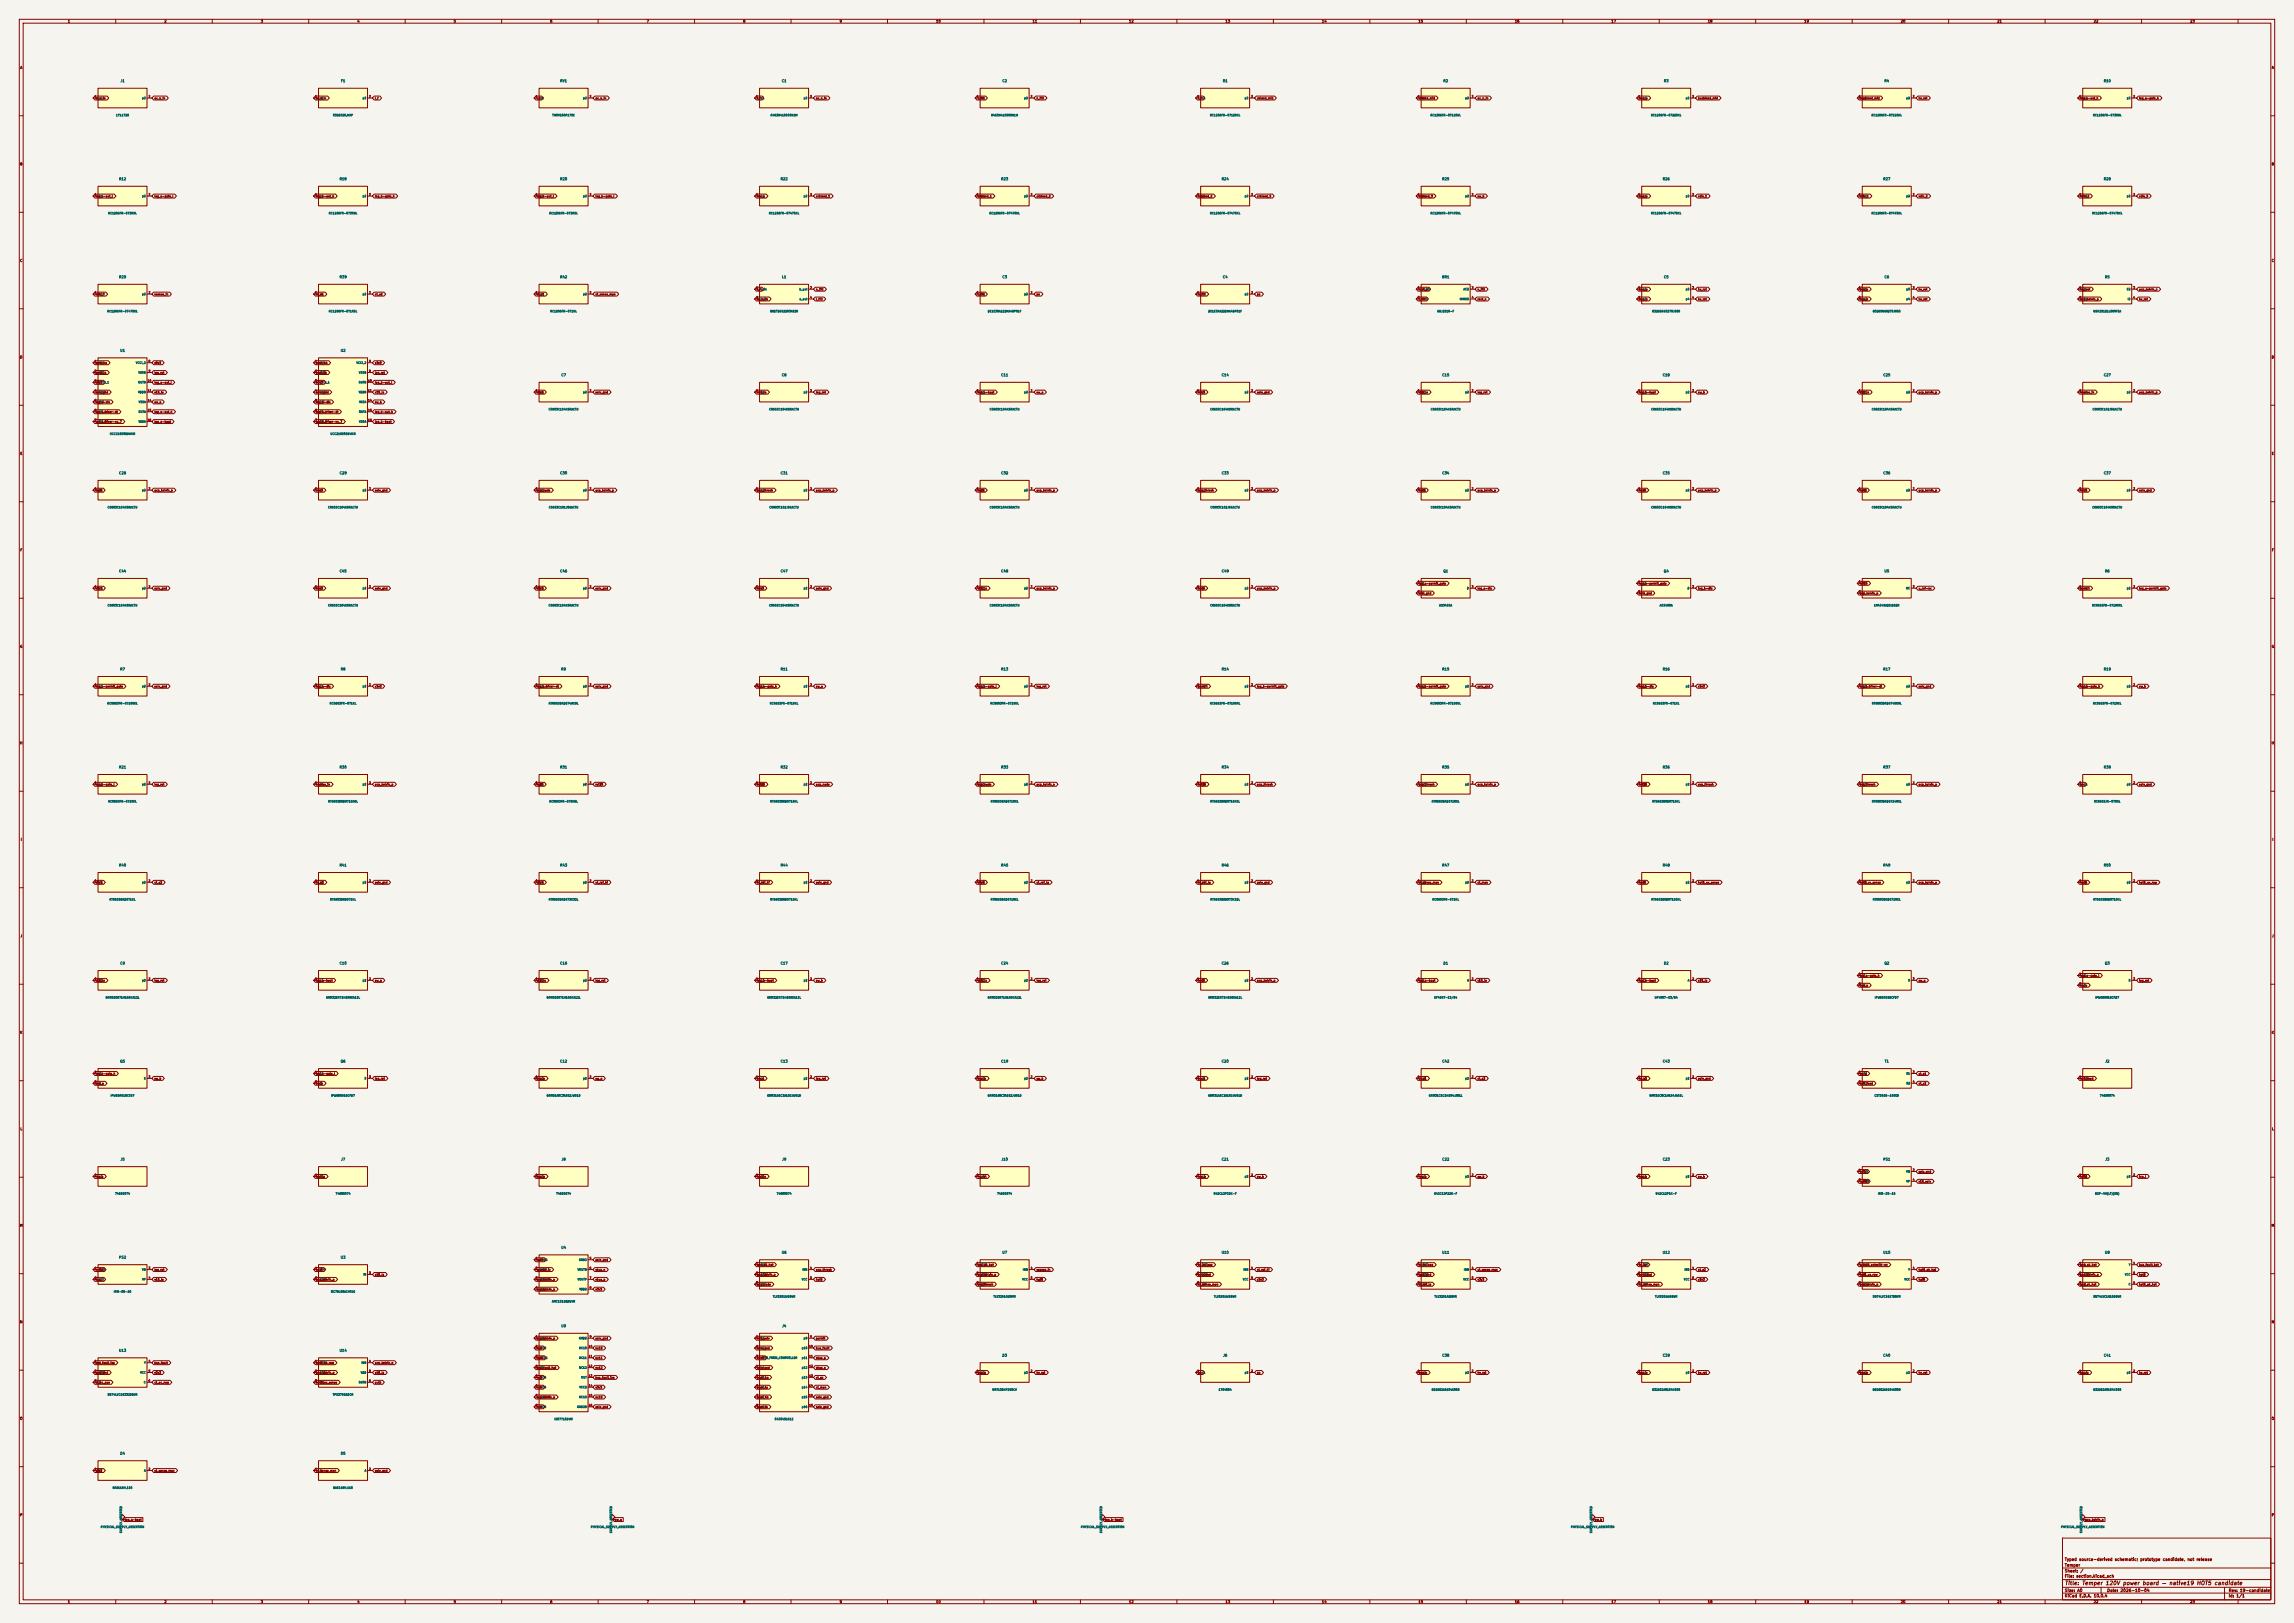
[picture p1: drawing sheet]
<svg xmlns="http://www.w3.org/2000/svg" width="1189mm" height="841mm" viewBox="0 0 1189 841" stroke-linecap="round" stroke-linejoin="round" font-family="sans-serif">
<defs><g id="words">
<text font-size="2" fill="#840000" x="1070" y="822">Title: Temper 120V power board — native19 HOT5 candidate</text>
<g font-size="1.5" fill="#840000">
<text x="1070" y="809">Typed source-derived schematic; prototype candidate, not release</text>
<text x="1070" y="815">Sheet: /</text>
<text x="1070" y="812">Temper</text>
<text x="1070" y="818">File: section.kicad_sch</text>
<text x="1070" y="825">Size: A0</text>
<text x="1092" y="825">Date: 2026-10-04</text>
<text x="1155" y="825">Rev: 19-candidate</text>
<text x="1070" y="828">KiCad E.D.A. 10.0.4</text>
<text x="1155" y="828">Id: 1/1</text>
</g>
<g font-size="1.3" fill="#840000">
<text x="35" y="12">1</text>
<text x="85" y="12">2</text>
<text x="135" y="12">3</text>
<text x="185" y="12">4</text>
<text x="235" y="12">5</text>
<text x="285" y="12">6</text>
<text x="335" y="12">7</text>
<text x="385" y="12">8</text>
<text x="435" y="12">9</text>
<text x="485" y="12">10</text>
<text x="535" y="12">11</text>
<text x="585" y="12">12</text>
<text x="635" y="12">13</text>
<text x="685" y="12">14</text>
<text x="735" y="12">15</text>
<text x="785" y="12">16</text>
<text x="835" y="12">17</text>
<text x="885" y="12">18</text>
<text x="935" y="12">19</text>
<text x="985" y="12">20</text>
<text x="1035" y="12">21</text>
<text x="1085" y="12">22</text>
<text x="1135" y="12">23</text>
<text x="10" y="36">A</text>
<text x="1177" y="36">A</text>
<text x="10" y="86">B</text>
<text x="1177" y="86">B</text>
<text x="10" y="136">C</text>
<text x="1177" y="136">C</text>
<text x="10" y="186">D</text>
<text x="1177" y="186">D</text>
<text x="10" y="236">E</text>
<text x="1177" y="236">E</text>
<text x="10" y="286">F</text>
<text x="1177" y="286">F</text>
<text x="10" y="336">G</text>
<text x="1177" y="336">G</text>
<text x="10" y="386">H</text>
<text x="1177" y="386">H</text>
<text x="11" y="436">I</text>
<text x="1178" y="436">I</text>
<text x="10" y="486">J</text>
<text x="1177" y="486">J</text>
<text x="10" y="536">K</text>
<text x="1177" y="536">K</text>
<text x="10" y="586">L</text>
<text x="1177" y="586">L</text>
<text x="10" y="636">M</text>
<text x="1177" y="636">M</text>
<text x="10" y="686">N</text>
<text x="1177" y="686">N</text>
<text x="10" y="736">O</text>
<text x="1177" y="736">O</text>
<text x="10" y="786">P</text>
<text x="1177" y="786">P</text>
<text x="35" y="831">1</text>
<text x="85" y="831">2</text>
<text x="135" y="831">3</text>
<text x="185" y="831">4</text>
<text x="235" y="831">5</text>
<text x="285" y="831">6</text>
<text x="335" y="831">7</text>
<text x="385" y="831">8</text>
<text x="435" y="831">9</text>
<text x="485" y="831">10</text>
<text x="535" y="831">11</text>
<text x="585" y="831">12</text>
<text x="635" y="831">13</text>
<text x="685" y="831">14</text>
<text x="735" y="831">15</text>
<text x="785" y="831">16</text>
<text x="835" y="831">17</text>
<text x="885" y="831">18</text>
<text x="935" y="831">19</text>
<text x="985" y="831">20</text>
<text x="1035" y="831">21</text>
<text x="1085" y="831">22</text>
<text x="1135" y="831">23</text>
</g>
<g font-size="1.3" fill="#006464">
<text x="62" y="43">J1</text>
<text x="177" y="43">F1</text>
<text x="290" y="43">RV1</text>
<text x="405" y="43">C1</text>
<text x="519" y="43">C2</text>
<text x="634" y="43">R1</text>
<text x="748" y="43">R2</text>
<text x="862" y="43">R3</text>
<text x="977" y="43">R4</text>
<text x="1090" y="43">R10</text>
<text x="62" y="94">R12</text>
<text x="176" y="94">R18</text>
<text x="290" y="94">R20</text>
<text x="404" y="94">R22</text>
<text x="519" y="94">R23</text>
<text x="633" y="94">R24</text>
<text x="747" y="94">R25</text>
<text x="862" y="94">R26</text>
<text x="976" y="94">R27</text>
<text x="1090" y="94">R28</text>
<text x="62" y="144">R29</text>
<text x="176" y="144">R39</text>
<text x="290" y="144">R42</text>
<text x="405" y="144">L1</text>
<text x="519" y="144">C3</text>
<text x="634" y="144">C4</text>
<text x="747" y="144">BR1</text>
<text x="862" y="144">C5</text>
<text x="977" y="144">C6</text>
<text x="1091" y="144">R5</text>
<text x="62" y="183">U1</text>
<text x="176" y="183">U2</text>
<text x="291" y="195">C7</text>
<text x="405" y="195">C8</text>
<text x="519" y="195">C11</text>
<text x="633" y="195">C14</text>
<text x="747" y="195">C15</text>
<text x="862" y="195">C18</text>
<text x="976" y="195">C25</text>
<text x="1090" y="195">C27</text>
<text x="62" y="246">C28</text>
<text x="176" y="246">C29</text>
<text x="290" y="246">C30</text>
<text x="404" y="246">C31</text>
<text x="519" y="246">C32</text>
<text x="633" y="246">C33</text>
<text x="747" y="246">C34</text>
<text x="862" y="246">C35</text>
<text x="976" y="246">C36</text>
<text x="1090" y="246">C37</text>
<text x="62" y="297">C44</text>
<text x="176" y="297">C45</text>
<text x="290" y="297">C46</text>
<text x="404" y="297">C47</text>
<text x="519" y="297">C48</text>
<text x="633" y="297">C49</text>
<text x="748" y="297">Q1</text>
<text x="862" y="297">Q4</text>
<text x="977" y="297">U5</text>
<text x="1091" y="297">R6</text>
<text x="62" y="348">R7</text>
<text x="176" y="348">R8</text>
<text x="291" y="348">R9</text>
<text x="404" y="348">R11</text>
<text x="519" y="348">R13</text>
<text x="633" y="348">R14</text>
<text x="747" y="348">R15</text>
<text x="862" y="348">R16</text>
<text x="976" y="348">R17</text>
<text x="1090" y="348">R19</text>
<text x="62" y="398">R21</text>
<text x="176" y="398">R30</text>
<text x="290" y="398">R31</text>
<text x="404" y="398">R32</text>
<text x="519" y="398">R33</text>
<text x="633" y="398">R34</text>
<text x="747" y="398">R35</text>
<text x="862" y="398">R36</text>
<text x="976" y="398">R37</text>
<text x="1090" y="398">R38</text>
<text x="62" y="449">R40</text>
<text x="176" y="449">R41</text>
<text x="290" y="449">R43</text>
<text x="404" y="449">R44</text>
<text x="519" y="449">R45</text>
<text x="633" y="449">R46</text>
<text x="747" y="449">R47</text>
<text x="862" y="449">R48</text>
<text x="976" y="449">R49</text>
<text x="1090" y="449">R50</text>
<text x="62" y="500">C9</text>
<text x="176" y="500">C10</text>
<text x="290" y="500">C16</text>
<text x="404" y="500">C17</text>
<text x="519" y="500">C24</text>
<text x="633" y="500">C26</text>
<text x="748" y="500">D1</text>
<text x="862" y="500">D2</text>
<text x="977" y="500">Q2</text>
<text x="1091" y="500">Q3</text>
<text x="62" y="551">Q5</text>
<text x="176" y="551">Q6</text>
<text x="290" y="551">C12</text>
<text x="404" y="551">C13</text>
<text x="519" y="551">C19</text>
<text x="633" y="551">C20</text>
<text x="747" y="551">C42</text>
<text x="862" y="551">C43</text>
<text x="977" y="551">T1</text>
<text x="1091" y="551">J2</text>
<text x="62" y="602">J5</text>
<text x="177" y="602">J7</text>
<text x="291" y="602">J8</text>
<text x="405" y="602">J9</text>
<text x="519" y="602">J10</text>
<text x="633" y="602">C21</text>
<text x="747" y="602">C22</text>
<text x="862" y="602">C23</text>
<text x="976" y="602">PS1</text>
<text x="1091" y="602">J3</text>
<text x="291" y="647">U4</text>
<text x="62" y="652">PS2</text>
<text x="176" y="652">U3</text>
<text x="405" y="650">U6</text>
<text x="519" y="650">U7</text>
<text x="633" y="650">U10</text>
<text x="747" y="650">U11</text>
<text x="862" y="650">U12</text>
<text x="976" y="650">U15</text>
<text x="1091" y="650">U8</text>
<text x="291" y="688">U9</text>
<text x="405" y="688">J4</text>
<text x="62" y="701">U13</text>
<text x="176" y="701">U14</text>
<text x="519" y="703">D3</text>
<text x="634" y="703">J6</text>
<text x="747" y="703">C38</text>
<text x="862" y="703">C39</text>
<text x="976" y="703">C40</text>
<text x="1090" y="703">C41</text>
<text x="62" y="754">D4</text>
<text x="176" y="754">D5</text>
</g>
<g font-size="1" fill="#a90000">
<text x="49" y="51">1</text>
<text x="77" y="51">2</text>
<text x="163" y="51">1</text>
<text x="191" y="51">2</text>
<text x="278" y="51">1</text>
<text x="305" y="51">2</text>
<text x="392" y="51">1</text>
<text x="420" y="51">2</text>
<text x="506" y="51">1</text>
<text x="534" y="51">2</text>
<text x="620" y="51">1</text>
<text x="648" y="51">2</text>
<text x="735" y="51">1</text>
<text x="763" y="51">2</text>
<text x="849" y="51">1</text>
<text x="877" y="51">2</text>
<text x="963" y="51">1</text>
<text x="991" y="51">2</text>
<text x="1078" y="51">1</text>
<text x="1106" y="51">2</text>
<text x="49" y="102">1</text>
<text x="77" y="102">2</text>
<text x="163" y="102">1</text>
<text x="191" y="102">2</text>
<text x="278" y="102">1</text>
<text x="305" y="102">2</text>
<text x="392" y="102">1</text>
<text x="420" y="102">2</text>
<text x="506" y="102">1</text>
<text x="534" y="102">2</text>
<text x="620" y="102">1</text>
<text x="648" y="102">2</text>
<text x="735" y="102">1</text>
<text x="763" y="102">2</text>
<text x="849" y="102">1</text>
<text x="877" y="102">2</text>
<text x="963" y="102">1</text>
<text x="991" y="102">2</text>
<text x="1078" y="102">1</text>
<text x="1106" y="102">2</text>
<text x="392" y="150">1</text>
<text x="420" y="150">3</text>
<text x="735" y="150">1</text>
<text x="763" y="150">3</text>
<text x="849" y="150">1</text>
<text x="877" y="150">3</text>
<text x="963" y="150">1</text>
<text x="991" y="150">3</text>
<text x="1078" y="150">1</text>
<text x="1106" y="150">3</text>
<text x="49" y="152">1</text>
<text x="77" y="152">2</text>
<text x="163" y="152">1</text>
<text x="191" y="152">2</text>
<text x="278" y="152">1</text>
<text x="305" y="152">2</text>
<text x="392" y="155">2</text>
<text x="420" y="155">4</text>
<text x="506" y="152">1</text>
<text x="534" y="152">2</text>
<text x="620" y="152">1</text>
<text x="648" y="152">2</text>
<text x="735" y="155">2</text>
<text x="763" y="155">4</text>
<text x="849" y="155">2</text>
<text x="877" y="155">4</text>
<text x="963" y="155">2</text>
<text x="991" y="155">4</text>
<text x="1078" y="155">2</text>
<text x="1106" y="155">4</text>
<text x="49" y="188">1</text>
<text x="77" y="188">8</text>
<text x="163" y="188">1</text>
<text x="191" y="188">8</text>
<text x="49" y="193">2</text>
<text x="77" y="193">9</text>
<text x="163" y="193">2</text>
<text x="191" y="193">9</text>
<text x="49" y="198">3</text>
<text x="49" y="203">4</text>
<text x="76" y="198">10</text>
<text x="76" y="203">11</text>
<text x="163" y="198">3</text>
<text x="163" y="203">4</text>
<text x="191" y="198">10</text>
<text x="191" y="203">11</text>
<text x="278" y="203">1</text>
<text x="305" y="203">2</text>
<text x="392" y="203">1</text>
<text x="420" y="203">2</text>
<text x="506" y="203">1</text>
<text x="534" y="203">2</text>
<text x="620" y="203">1</text>
<text x="648" y="203">2</text>
<text x="735" y="203">1</text>
<text x="763" y="203">2</text>
<text x="849" y="203">1</text>
<text x="877" y="203">2</text>
<text x="963" y="203">1</text>
<text x="991" y="203">2</text>
<text x="1078" y="203">1</text>
<text x="1106" y="203">2</text>
<text x="49" y="208">5</text>
<text x="76" y="208">14</text>
<text x="163" y="208">5</text>
<text x="191" y="208">14</text>
<text x="49" y="213">6</text>
<text x="76" y="213">15</text>
<text x="163" y="213">6</text>
<text x="191" y="213">15</text>
<text x="49" y="218">7</text>
<text x="76" y="218">16</text>
<text x="163" y="218">7</text>
<text x="191" y="218">16</text>
<text x="49" y="254">1</text>
<text x="77" y="254">2</text>
<text x="163" y="254">1</text>
<text x="191" y="254">2</text>
<text x="278" y="254">1</text>
<text x="305" y="254">2</text>
<text x="392" y="254">1</text>
<text x="420" y="254">2</text>
<text x="506" y="254">1</text>
<text x="534" y="254">2</text>
<text x="620" y="254">1</text>
<text x="648" y="254">2</text>
<text x="735" y="254">1</text>
<text x="763" y="254">2</text>
<text x="849" y="254">1</text>
<text x="877" y="254">2</text>
<text x="963" y="254">1</text>
<text x="991" y="254">2</text>
<text x="1078" y="254">1</text>
<text x="1106" y="254">2</text>
<text x="49" y="305">1</text>
<text x="77" y="305">2</text>
<text x="163" y="305">1</text>
<text x="191" y="305">2</text>
<text x="278" y="305">1</text>
<text x="305" y="305">2</text>
<text x="392" y="305">1</text>
<text x="420" y="305">2</text>
<text x="506" y="305">1</text>
<text x="534" y="305">2</text>
<text x="620" y="305">1</text>
<text x="648" y="305">2</text>
<text x="735" y="302">1</text>
<text x="763" y="305">3</text>
<text x="849" y="302">1</text>
<text x="877" y="305">3</text>
<text x="963" y="302">1</text>
<text x="991" y="305">3</text>
<text x="1078" y="305">1</text>
<text x="1106" y="305">2</text>
<text x="735" y="307">2</text>
<text x="849" y="307">2</text>
<text x="963" y="307">2</text>
<text x="49" y="356">1</text>
<text x="77" y="356">2</text>
<text x="163" y="356">1</text>
<text x="191" y="356">2</text>
<text x="278" y="356">1</text>
<text x="305" y="356">2</text>
<text x="392" y="356">1</text>
<text x="420" y="356">2</text>
<text x="506" y="356">1</text>
<text x="534" y="356">2</text>
<text x="620" y="356">1</text>
<text x="648" y="356">2</text>
<text x="735" y="356">1</text>
<text x="763" y="356">2</text>
<text x="849" y="356">1</text>
<text x="877" y="356">2</text>
<text x="963" y="356">1</text>
<text x="991" y="356">2</text>
<text x="1078" y="356">1</text>
<text x="1106" y="356">2</text>
<text x="49" y="406">1</text>
<text x="77" y="406">2</text>
<text x="163" y="406">1</text>
<text x="191" y="406">2</text>
<text x="278" y="406">1</text>
<text x="305" y="406">2</text>
<text x="392" y="406">1</text>
<text x="420" y="406">2</text>
<text x="506" y="406">1</text>
<text x="534" y="406">2</text>
<text x="620" y="406">1</text>
<text x="648" y="406">2</text>
<text x="735" y="406">1</text>
<text x="763" y="406">2</text>
<text x="849" y="406">1</text>
<text x="877" y="406">2</text>
<text x="963" y="406">1</text>
<text x="991" y="406">2</text>
<text x="1078" y="406">1</text>
<text x="1106" y="406">2</text>
<text x="49" y="457">1</text>
<text x="77" y="457">2</text>
<text x="163" y="457">1</text>
<text x="191" y="457">2</text>
<text x="278" y="457">1</text>
<text x="305" y="457">2</text>
<text x="392" y="457">1</text>
<text x="420" y="457">2</text>
<text x="506" y="457">1</text>
<text x="534" y="457">2</text>
<text x="620" y="457">1</text>
<text x="648" y="457">2</text>
<text x="735" y="457">1</text>
<text x="763" y="457">2</text>
<text x="849" y="457">1</text>
<text x="877" y="457">2</text>
<text x="963" y="457">1</text>
<text x="991" y="457">2</text>
<text x="1078" y="457">1</text>
<text x="1106" y="457">2</text>
<text x="49" y="508">1</text>
<text x="77" y="508">2</text>
<text x="163" y="508">1</text>
<text x="191" y="508">2</text>
<text x="278" y="508">1</text>
<text x="305" y="508">2</text>
<text x="392" y="508">1</text>
<text x="420" y="508">2</text>
<text x="506" y="508">1</text>
<text x="534" y="508">2</text>
<text x="620" y="508">1</text>
<text x="648" y="508">2</text>
<text x="735" y="508">1</text>
<text x="763" y="508">2</text>
<text x="849" y="508">1</text>
<text x="877" y="508">2</text>
<text x="963" y="505">1</text>
<text x="991" y="508">3</text>
<text x="1078" y="505">1</text>
<text x="1106" y="508">3</text>
<text x="963" y="510">2</text>
<text x="1078" y="510">2</text>
<text x="49" y="556">1</text>
<text x="163" y="556">1</text>
<text x="963" y="556">1</text>
<text x="991" y="556">3</text>
<text x="49" y="561">2</text>
<text x="77" y="559">3</text>
<text x="163" y="561">2</text>
<text x="191" y="559">3</text>
<text x="278" y="559">1</text>
<text x="305" y="559">2</text>
<text x="392" y="559">1</text>
<text x="420" y="559">2</text>
<text x="506" y="559">1</text>
<text x="534" y="559">2</text>
<text x="620" y="559">1</text>
<text x="648" y="559">2</text>
<text x="735" y="559">1</text>
<text x="763" y="559">2</text>
<text x="849" y="559">1</text>
<text x="877" y="559">2</text>
<text x="963" y="561">2</text>
<text x="991" y="561">4</text>
<text x="1078" y="559">1</text>
<text x="49" y="610">1</text>
<text x="163" y="610">1</text>
<text x="278" y="610">1</text>
<text x="392" y="610">1</text>
<text x="506" y="610">1</text>
<text x="620" y="610">1</text>
<text x="648" y="610">2</text>
<text x="735" y="610">1</text>
<text x="763" y="610">2</text>
<text x="849" y="610">1</text>
<text x="877" y="610">2</text>
<text x="963" y="607">1</text>
<text x="991" y="607">3</text>
<text x="1078" y="610">1</text>
<text x="1106" y="610">2</text>
<text x="963" y="612">2</text>
<text x="991" y="612">4</text>
<text x="278" y="653">1</text>
<text x="305" y="653">5</text>
<text x="49" y="658">1</text>
<text x="77" y="658">3</text>
<text x="163" y="658">1</text>
<text x="278" y="658">2</text>
<text x="305" y="658">6</text>
<text x="392" y="655">1</text>
<text x="420" y="658">4</text>
<text x="506" y="655">1</text>
<text x="534" y="658">4</text>
<text x="620" y="655">1</text>
<text x="648" y="658">4</text>
<text x="735" y="655">1</text>
<text x="763" y="658">4</text>
<text x="849" y="655">1</text>
<text x="877" y="658">4</text>
<text x="963" y="655">1</text>
<text x="991" y="658">4</text>
<text x="1078" y="655">1</text>
<text x="1106" y="655">4</text>
<text x="49" y="663">2</text>
<text x="77" y="663">4</text>
<text x="163" y="663">2</text>
<text x="191" y="660">3</text>
<text x="278" y="663">3</text>
<text x="305" y="663">7</text>
<text x="392" y="660">2</text>
<text x="392" y="665">3</text>
<text x="420" y="663">5</text>
<text x="506" y="660">2</text>
<text x="506" y="665">3</text>
<text x="534" y="663">5</text>
<text x="620" y="660">2</text>
<text x="620" y="665">3</text>
<text x="648" y="663">5</text>
<text x="735" y="660">2</text>
<text x="735" y="665">3</text>
<text x="763" y="663">5</text>
<text x="849" y="660">2</text>
<text x="849" y="665">3</text>
<text x="877" y="663">5</text>
<text x="963" y="660">2</text>
<text x="963" y="665">3</text>
<text x="991" y="663">5</text>
<text x="1078" y="660">2</text>
<text x="1078" y="665">3</text>
<text x="1106" y="660">5</text>
<text x="1106" y="665">6</text>
<text x="278" y="668">4</text>
<text x="305" y="668">8</text>
<text x="278" y="693">1</text>
<text x="305" y="693">9</text>
<text x="392" y="693">1</text>
<text x="420" y="693">9</text>
<text x="278" y="698">2</text>
<text x="305" y="698">10</text>
<text x="392" y="698">2</text>
<text x="419" y="698">10</text>
<text x="49" y="706">1</text>
<text x="77" y="706">4</text>
<text x="163" y="706">1</text>
<text x="191" y="706">4</text>
<text x="278" y="704">3</text>
<text x="305" y="704">11</text>
<text x="392" y="704">3</text>
<text x="419" y="704">11</text>
<text x="49" y="711">2</text>
<text x="77" y="711">5</text>
<text x="163" y="711">2</text>
<text x="191" y="711">5</text>
<text x="278" y="709">4</text>
<text x="278" y="714">5</text>
<text x="305" y="709">12</text>
<text x="305" y="714">13</text>
<text x="392" y="709">4</text>
<text x="392" y="714">5</text>
<text x="419" y="709">12</text>
<text x="419" y="714">13</text>
<text x="506" y="711">1</text>
<text x="534" y="711">2</text>
<text x="620" y="711">1</text>
<text x="648" y="711">2</text>
<text x="735" y="711">1</text>
<text x="763" y="711">2</text>
<text x="849" y="711">1</text>
<text x="877" y="711">2</text>
<text x="963" y="711">1</text>
<text x="991" y="711">2</text>
<text x="1078" y="711">1</text>
<text x="1106" y="711">2</text>
<text x="49" y="716">3</text>
<text x="77" y="716">6</text>
<text x="163" y="716">3</text>
<text x="191" y="716">6</text>
<text x="278" y="719">6</text>
<text x="305" y="719">14</text>
<text x="392" y="719">6</text>
<text x="419" y="719">14</text>
<text x="278" y="724">7</text>
<text x="305" y="724">15</text>
<text x="392" y="724">7</text>
<text x="419" y="724">15</text>
<text x="278" y="729">8</text>
<text x="305" y="729">16</text>
<text x="392" y="729">8</text>
<text x="419" y="729">16</text>
<text x="49" y="762">1</text>
<text x="77" y="762">2</text>
<text x="163" y="762">1</text>
<text x="191" y="762">2</text>
<text x="65" y="788" transform="rotate(-90 65 788)">1</text>
<text x="319" y="788" transform="rotate(-90 319 788)">1</text>
<text x="573" y="788" transform="rotate(-90 573 788)">1</text>
<text x="827" y="788" transform="rotate(-90 827 788)">1</text>
<text x="1081" y="788" transform="rotate(-90 1081 788)">1</text>
</g>
<g font-size="1" fill="#840000">
<text x="49" y="52">ac_l_in</text>
<text x="80" y="52">ac_n_in</text>
<text x="164" y="52">ac_l_in</text>
<text x="194" y="52">l_f</text>
<text x="278" y="52">l_fp1</text>
<text x="308" y="52">ac_n_in</text>
<text x="392" y="52">l_fp1</text>
<text x="423" y="52">ac_n_in</text>
<text x="507" y="52">l_filt</text>
<text x="537" y="52">n_filt</text>
<text x="621" y="52">l_fp1</text>
<text x="651" y="52">xbleed_mid</text>
<text x="735" y="52">xbleed_mid</text>
<text x="766" y="52">ac_n_in</text>
<text x="850" y="52">bus_p</text>
<text x="880" y="52">busbleed_mid</text>
<text x="964" y="52">busbleed_mid</text>
<text x="994" y="52">hv_ret</text>
<text x="1078" y="52">leg_a-out_h</text>
<text x="1109" y="52">leg_a-gate_h</text>
<text x="49" y="102">leg_a-out_l</text>
<text x="80" y="102">leg_a-gate_l</text>
<text x="164" y="102">leg_b-out_h</text>
<text x="194" y="102">leg_b-gate_h</text>
<text x="278" y="102">leg_b-out_l</text>
<text x="308" y="102">leg_b-gate_l</text>
<text x="392" y="102">res_a</text>
<text x="423" y="102">crbleed_1</text>
<text x="507" y="102">crbleed_1</text>
<text x="537" y="102">crbleed_2</text>
<text x="621" y="102">crbleed_2</text>
<text x="651" y="102">crbleed_3</text>
<text x="735" y="102">crbleed_3</text>
<text x="766" y="102">sw_b</text>
<text x="850" y="102">bus_p</text>
<text x="880" y="102">vdiv_1</text>
<text x="964" y="102">vdiv_1</text>
<text x="994" y="102">vdiv_2</text>
<text x="1078" y="102">vdiv_2</text>
<text x="1109" y="102">vdiv_3</text>
<text x="49" y="153">vdiv_3</text>
<text x="80" y="153">vsense_in</text>
<text x="164" y="153">ct_s1</text>
<text x="194" y="153">ct_s2</text>
<text x="278" y="153">ct_s1</text>
<text x="308" y="153">ct_sense_mon</text>
<text x="392" y="151">l_fa_in</text>
<text x="392" y="156">ac_n_in</text>
<text x="423" y="156">l_filt</text>
<text x="423" y="151">n_filt</text>
<text x="507" y="153">l_filt</text>
<text x="537" y="153">pe</text>
<text x="621" y="153">n_filt</text>
<text x="651" y="153">pe</text>
<text x="735" y="151">rect_p</text>
<text x="735" y="156">l_filt</text>
<text x="766" y="151">n_filt</text>
<text x="766" y="156">rect_n</text>
<text x="850" y="151">bus_p</text>
<text x="850" y="156">bus_p</text>
<text x="880" y="151">hv_ret</text>
<text x="880" y="156">hv_ret</text>
<text x="964" y="151">bus_p</text>
<text x="964" y="156">bus_p</text>
<text x="994" y="151">hv_ret</text>
<text x="994" y="156">hv_ret</text>
<text x="1078" y="151">leg_ret</text>
<text x="1078" y="156">ocp_kelvin_p</text>
<text x="1109" y="151">ocp_kelvin_n</text>
<text x="1109" y="156">hv_ret</text>
<text x="49" y="189">pwm_ha</text>
<text x="80" y="189">v3v3</text>
<text x="164" y="189">pwm_hb</text>
<text x="194" y="189">v3v3</text>
<text x="49" y="194">pwm_la</text>
<text x="80" y="194">leg_ret</text>
<text x="164" y="194">pwm_lb</text>
<text x="194" y="194">leg_ret</text>
<text x="49" y="199">v3v3</text>
<text x="80" y="199">leg_a-out_l</text>
<text x="164" y="199">v3v3</text>
<text x="194" y="199">leg_b-out_l</text>
<text x="49" y="204">selv_gnd</text>
<text x="49" y="209">leg_a-dis</text>
<text x="80" y="204">v15_ls</text>
<text x="80" y="209">sw_a</text>
<text x="164" y="204">selv_gnd</text>
<text x="164" y="209">leg_b-dis</text>
<text x="194" y="204">v15_ls</text>
<text x="194" y="209">sw_b</text>
<text x="278" y="204">v3v3</text>
<text x="308" y="204">selv_gnd</text>
<text x="392" y="204">v15_ls</text>
<text x="423" y="204">leg_ret</text>
<text x="507" y="204">leg_a-boot</text>
<text x="537" y="204">sw_a</text>
<text x="621" y="204">v3v3</text>
<text x="651" y="204">selv_gnd</text>
<text x="735" y="204">v15_ls</text>
<text x="766" y="204">leg_ret</text>
<text x="850" y="204">leg_b-boot</text>
<text x="880" y="204">sw_b</text>
<text x="964" y="204">v15_ls</text>
<text x="994" y="204">ocp_kelvin_p</text>
<text x="1078" y="204">vsense_in</text>
<text x="1109" y="204">ocp_kelvin_p</text>
<text x="49" y="214">leg_a.driver-dt</text>
<text x="80" y="214">leg_a-out_h</text>
<text x="164" y="214">leg_b.driver-dt</text>
<text x="194" y="214">leg_b-out_h</text>
<text x="49" y="219">leg_a.driver-nc_7</text>
<text x="80" y="219">leg_a-boot</text>
<text x="164" y="219">leg_b.driver-nc_7</text>
<text x="194" y="219">leg_b-boot</text>
<text x="49" y="255">hot5</text>
<text x="80" y="255">ocp_kelvin_p</text>
<text x="164" y="255">v3v3</text>
<text x="194" y="255">selv_gnd</text>
<text x="278" y="255">ocp_node</text>
<text x="308" y="255">ocp_kelvin_p</text>
<text x="392" y="255">ocp_thresh</text>
<text x="423" y="255">ocp_kelvin_p</text>
<text x="507" y="255">hot5</text>
<text x="537" y="255">ocp_kelvin_p</text>
<text x="621" y="255">ovp_thresh</text>
<text x="651" y="255">ocp_kelvin_p</text>
<text x="735" y="255">hot5</text>
<text x="766" y="255">ocp_kelvin_p</text>
<text x="850" y="255">hot5</text>
<text x="880" y="255">ocp_kelvin_p</text>
<text x="964" y="255">hot5</text>
<text x="994" y="255">ocp_kelvin_p</text>
<text x="1078" y="255">v3v3</text>
<text x="1109" y="255">selv_gnd</text>
<text x="49" y="306">v3v3</text>
<text x="80" y="306">selv_gnd</text>
<text x="164" y="306">v3v3</text>
<text x="194" y="306">selv_gnd</text>
<text x="278" y="306">v3v3</text>
<text x="308" y="306">selv_gnd</text>
<text x="392" y="306">v3v3</text>
<text x="423" y="306">selv_gnd</text>
<text x="507" y="306">v15_ls</text>
<text x="537" y="306">ocp_kelvin_p</text>
<text x="621" y="306">hot5</text>
<text x="651" y="306">ocp_kelvin_p</text>
<text x="735" y="303">leg_a-permit_gate</text>
<text x="766" y="306">leg_a-dis</text>
<text x="850" y="303">leg_b-permit_gate</text>
<text x="880" y="306">leg_b-dis</text>
<text x="964" y="303">ref25</text>
<text x="994" y="306">u_ref-nc</text>
<text x="1078" y="306">permit</text>
<text x="1109" y="306">leg_a-permit_gate</text>
<text x="735" y="308">selv_gnd</text>
<text x="850" y="308">selv_gnd</text>
<text x="964" y="308">ocp_kelvin_p</text>
<text x="49" y="356">leg_a-permit_gate</text>
<text x="80" y="356">selv_gnd</text>
<text x="164" y="356">leg_a-dis</text>
<text x="194" y="356">v3v3</text>
<text x="278" y="356">leg_a.driver-dt</text>
<text x="308" y="356">selv_gnd</text>
<text x="392" y="356">leg_a-gate_h</text>
<text x="423" y="356">sw_a</text>
<text x="507" y="356">leg_a-gate_l</text>
<text x="537" y="356">leg_ret</text>
<text x="621" y="356">permit</text>
<text x="651" y="356">leg_b-permit_gate</text>
<text x="735" y="356">leg_b-permit_gate</text>
<text x="766" y="356">selv_gnd</text>
<text x="850" y="356">leg_b-dis</text>
<text x="880" y="356">v3v3</text>
<text x="964" y="356">leg_b.driver-dt</text>
<text x="994" y="356">selv_gnd</text>
<text x="1078" y="356">leg_b-gate_h</text>
<text x="1109" y="356">sw_b</text>
<text x="49" y="407">leg_b-gate_l</text>
<text x="80" y="407">leg_ret</text>
<text x="164" y="407">vsense_in</text>
<text x="194" y="407">ocp_kelvin_p</text>
<text x="278" y="407">hot5</text>
<text x="308" y="407">ref25</text>
<text x="392" y="407">ref25</text>
<text x="423" y="407">ocp_node</text>
<text x="507" y="407">ocp_node</text>
<text x="537" y="407">ocp_kelvin_n</text>
<text x="621" y="407">ref25</text>
<text x="651" y="407">ocp_thresh</text>
<text x="735" y="407">ocp_thresh</text>
<text x="766" y="407">ocp_kelvin_p</text>
<text x="850" y="407">ref25</text>
<text x="880" y="407">ovp_thresh</text>
<text x="964" y="407">ovp_thresh</text>
<text x="994" y="407">ocp_kelvin_p</text>
<text x="1078" y="407">pep1</text>
<text x="1109" y="407">selv_gnd</text>
<text x="49" y="458">v3v3</text>
<text x="80" y="458">ct_s2</text>
<text x="164" y="458">ct_s2</text>
<text x="194" y="458">selv_gnd</text>
<text x="278" y="458">v3v3</text>
<text x="308" y="458">ct_ref_hi</text>
<text x="392" y="458">ct_ref_hi</text>
<text x="423" y="458">selv_gnd</text>
<text x="507" y="458">v3v3</text>
<text x="537" y="458">ct_ref_lo</text>
<text x="621" y="458">ct_ref_lo</text>
<text x="651" y="458">selv_gnd</text>
<text x="735" y="458">ct_sense_mon</text>
<text x="766" y="458">ct_mon</text>
<text x="850" y="458">hot5</text>
<text x="880" y="458">hot5_uv_sense</text>
<text x="964" y="458">hot5_uv_sense</text>
<text x="994" y="458">ocp_kelvin_p</text>
<text x="1078" y="458">hot5</text>
<text x="1109" y="458">hot5_uv_raw</text>
<text x="49" y="509">v15_ls</text>
<text x="80" y="509">leg_ret</text>
<text x="164" y="509">leg_a-boot</text>
<text x="194" y="509">sw_a</text>
<text x="278" y="509">v15_ls</text>
<text x="308" y="509">leg_ret</text>
<text x="392" y="509">leg_b-boot</text>
<text x="423" y="509">sw_b</text>
<text x="507" y="509">v15_ls</text>
<text x="537" y="509">leg_ret</text>
<text x="621" y="509">hot5</text>
<text x="651" y="509">ocp_kelvin_p</text>
<text x="735" y="509">leg_a-boot</text>
<text x="766" y="509">v15_ls</text>
<text x="850" y="509">leg_b-boot</text>
<text x="880" y="509">v15_ls</text>
<text x="964" y="506">leg_a-gate_h</text>
<text x="994" y="509">sw_a</text>
<text x="1078" y="506">leg_a-gate_l</text>
<text x="1109" y="509">leg_ret</text>
<text x="964" y="511">bus_p</text>
<text x="1078" y="511">sw_a</text>
<text x="49" y="557">leg_b-gate_h</text>
<text x="164" y="557">leg_b-gate_l</text>
<text x="964" y="557">sw_a</text>
<text x="994" y="557">ct_s1</text>
<text x="49" y="562">bus_p</text>
<text x="80" y="560">sw_b</text>
<text x="164" y="562">sw_b</text>
<text x="194" y="560">leg_ret</text>
<text x="278" y="560">bus_p</text>
<text x="308" y="560">sw_a</text>
<text x="392" y="560">sw_a</text>
<text x="423" y="560">leg_ret</text>
<text x="507" y="560">bus_p</text>
<text x="537" y="560">sw_b</text>
<text x="621" y="560">sw_b</text>
<text x="651" y="560">leg_ret</text>
<text x="735" y="560">ct_s1</text>
<text x="766" y="560">ct_s2</text>
<text x="850" y="560">ct_s2</text>
<text x="880" y="560">selv_gnd</text>
<text x="964" y="562">coil_feed</text>
<text x="994" y="562">ct_s2</text>
<text x="1078" y="560">coil_feed</text>
<text x="49" y="610">res_a</text>
<text x="164" y="610">rect_p</text>
<text x="278" y="610">bus_p</text>
<text x="392" y="610">rect_n</text>
<text x="507" y="610">hv_ret</text>
<text x="621" y="610">res_a</text>
<text x="651" y="610">sw_b</text>
<text x="735" y="610">res_a</text>
<text x="766" y="610">sw_b</text>
<text x="850" y="610">res_a</text>
<text x="880" y="610">sw_b</text>
<text x="964" y="608">l_filt</text>
<text x="994" y="608">selv_gnd</text>
<text x="1078" y="610">l_filt</text>
<text x="1109" y="610">tco_l</text>
<text x="964" y="613">n_filt</text>
<text x="994" y="613">v15_selv</text>
<text x="278" y="654">hot5</text>
<text x="308" y="654">selv_gnd</text>
<text x="49" y="659">n_filt</text>
<text x="80" y="659">leg_ret</text>
<text x="164" y="659">hot5</text>
<text x="278" y="659">vsense_in</text>
<text x="308" y="659">vbus_n</text>
<text x="392" y="656">ocp_ok_hot</text>
<text x="423" y="659">ocp_thresh</text>
<text x="507" y="656">ovp_ok_hot</text>
<text x="537" y="659">vsense_in</text>
<text x="621" y="656">ct_oc_pos</text>
<text x="651" y="659">ct_ref_hi</text>
<text x="735" y="656">ct_oc_neg</text>
<text x="766" y="659">ct_sense_mon</text>
<text x="850" y="656">ct_zc</text>
<text x="880" y="659">ct_s2</text>
<text x="964" y="656">u_hot5_schmitt-nc</text>
<text x="994" y="659">hot5_ok_hot</text>
<text x="1078" y="656">ocp_ok_hot</text>
<text x="1109" y="656">bus_fault_hot</text>
<text x="49" y="664">tco_l</text>
<text x="80" y="664">v15_ls</text>
<text x="164" y="664">ocp_kelvin_p</text>
<text x="194" y="661">v15_ls</text>
<text x="278" y="664">ocp_kelvin_p</text>
<text x="308" y="664">vbus_p</text>
<text x="392" y="661">ocp_kelvin_p</text>
<text x="423" y="664">hot5</text>
<text x="507" y="661">ocp_kelvin_p</text>
<text x="537" y="664">hot5</text>
<text x="621" y="661">selv_gnd</text>
<text x="651" y="664">v3v3</text>
<text x="735" y="661">selv_gnd</text>
<text x="766" y="664">v3v3</text>
<text x="850" y="661">selv_gnd</text>
<text x="880" y="664">v3v3</text>
<text x="964" y="661">hot5_uv_raw</text>
<text x="994" y="664">hot5</text>
<text x="1078" y="661">ocp_kelvin_p</text>
<text x="1109" y="661">hot5</text>
<text x="278" y="669">ocp_kelvin_p</text>
<text x="308" y="669">v3v3</text>
<text x="392" y="666">ocp_node</text>
<text x="507" y="666">ovp_thresh</text>
<text x="621" y="666">ct_sense_mon</text>
<text x="735" y="666">ct_ref_lo</text>
<text x="850" y="666">ct_sense_mon</text>
<text x="964" y="666">ocp_kelvin_p</text>
<text x="1078" y="666">ovp_ok_hot</text>
<text x="1109" y="666">hot5_ok_hot</text>
<text x="278" y="694">ocp_kelvin_p</text>
<text x="308" y="694">selv_gnd</text>
<text x="392" y="694">v15_selv</text>
<text x="423" y="694">permit</text>
<text x="278" y="699">nc2</text>
<text x="308" y="699">nc10</text>
<text x="392" y="699">selv_gnd</text>
<text x="423" y="699">bus_fault</text>
<text x="49" y="707">bus_fault_iso</text>
<text x="80" y="707">bus_fault</text>
<text x="164" y="707">hot5_uv_raw</text>
<text x="194" y="707">ocp_kelvin_p</text>
<text x="278" y="704">hot5</text>
<text x="308" y="704">nc11</text>
<text x="392" y="704">v3v3</text>
<text x="423" y="704">vbus_p</text>
<text x="49" y="712">selv_gnd</text>
<text x="80" y="712">v3v3</text>
<text x="164" y="712">ocp_kelvin_p</text>
<text x="194" y="712">v15_ls</text>
<text x="278" y="710">bus_fault_hot</text>
<text x="308" y="710">nc12</text>
<text x="392" y="710">selv_gnd</text>
<text x="423" y="710">vbus_n</text>
<text x="507" y="712">bus_p</text>
<text x="537" y="712">hv_ret</text>
<text x="621" y="712">pep1</text>
<text x="651" y="712">pe</text>
<text x="735" y="712">bus_p</text>
<text x="766" y="712">hv_ret</text>
<text x="850" y="712">bus_p</text>
<text x="880" y="712">hv_ret</text>
<text x="964" y="712">bus_p</text>
<text x="994" y="712">hv_ret</text>
<text x="1078" y="712">bus_p</text>
<text x="1109" y="712">hv_ret</text>
<text x="49" y="717">ct_oc_pos</text>
<text x="80" y="717">ct_oc_neg</text>
<text x="164" y="717">hot5_uv_sense</text>
<text x="194" y="717">outb</text>
<text x="278" y="715">nc5</text>
<text x="278" y="720">nc6</text>
<text x="308" y="715">bus_fault_iso</text>
<text x="308" y="720">v3v3</text>
<text x="392" y="715">pwm_ha</text>
<text x="392" y="720">pwm_la</text>
<text x="423" y="715">ct_zc</text>
<text x="423" y="720">ct_mon</text>
<text x="278" y="725">ocp_kelvin_p</text>
<text x="308" y="725">nc15</text>
<text x="392" y="725">pwm_hb</text>
<text x="423" y="725">selv_gnd</text>
<text x="278" y="730">nc8</text>
<text x="308" y="730">selv_gnd</text>
<text x="392" y="730">pwm_lb</text>
<text x="423" y="730">selv_gnd</text>
<text x="49" y="763">v3v3</text>
<text x="80" y="763">ct_sense_mon</text>
<text x="164" y="763">ct_sense_mon</text>
<text x="194" y="763">selv_gnd</text>
<text x="65" y="788">leg_a-boot</text>
<text x="319" y="788">sw_a</text>
<text x="573" y="788">leg_b-boot</text>
<text x="827" y="788">sw_b</text>
<text x="1081" y="788">ocp_kelvin_p</text>
</g>
<g font-size="1" fill="#006464">
<text x="51" y="52">p1</text>
<text x="74" y="52">p2</text>
<text x="166" y="52">p1</text>
<text x="188" y="52">p2</text>
<text x="302" y="52">p2</text>
<text x="416" y="52">p2</text>
<text x="509" y="52">p1</text>
<text x="531" y="52">p2</text>
<text x="645" y="52">p2</text>
<text x="737" y="52">p1</text>
<text x="759" y="52">p2</text>
<text x="851" y="52">p1</text>
<text x="874" y="52">p2</text>
<text x="966" y="52">p1</text>
<text x="988" y="52">p2</text>
<text x="1080" y="52">p1</text>
<text x="1102" y="52">p2</text>
<text x="60" y="60">1711725</text>
<text x="172" y="60">0326020.MXP</text>
<text x="286" y="60">TMOV20RP175E</text>
<text x="399" y="60">R463N410000N1M</text>
<text x="514" y="60">R463N410000N1M</text>
<text x="627" y="60">RC1206FR-07120KL</text>
<text x="741" y="60">RC1206FR-07120KL</text>
<text x="856" y="60">RC1206FR-07220KL</text>
<text x="970" y="60">RC1206FR-07220KL</text>
<text x="1085" y="60">RC1206FR-073R9L</text>
<text x="51" y="102">p1</text>
<text x="74" y="102">p2</text>
<text x="166" y="102">p1</text>
<text x="188" y="102">p2</text>
<text x="280" y="102">p1</text>
<text x="302" y="102">p2</text>
<text x="394" y="102">p1</text>
<text x="416" y="102">p2</text>
<text x="509" y="102">p1</text>
<text x="531" y="102">p2</text>
<text x="623" y="102">p1</text>
<text x="645" y="102">p2</text>
<text x="737" y="102">p1</text>
<text x="759" y="102">p2</text>
<text x="851" y="102">p1</text>
<text x="874" y="102">p2</text>
<text x="966" y="102">p1</text>
<text x="988" y="102">p2</text>
<text x="1080" y="102">p1</text>
<text x="1102" y="102">p2</text>
<text x="56" y="111">RC1206FR-073R9L</text>
<text x="170" y="111">RC1206FR-073R9L</text>
<text x="285" y="111">RC1206FR-073R9L</text>
<text x="398" y="111">RC1206FR-07470KL</text>
<text x="513" y="111">RC1206FR-07470KL</text>
<text x="627" y="111">RC1206FR-07470KL</text>
<text x="741" y="111">RC1206FR-07470KL</text>
<text x="856" y="111">RC1206FR-07470KL</text>
<text x="970" y="111">RC1206FR-07470KL</text>
<text x="1084" y="111">RC1206FR-07470KL</text>
<text x="51" y="153">p1</text>
<text x="74" y="153">p2</text>
<text x="166" y="153">p1</text>
<text x="188" y="153">p2</text>
<text x="280" y="153">p1</text>
<text x="302" y="153">p2</text>
<text x="394" y="156">b_in</text>
<text x="414" y="151">b_out</text>
<text x="414" y="156">a_out</text>
<text x="509" y="153">p1</text>
<text x="531" y="153">p2</text>
<text x="623" y="153">p1</text>
<text x="645" y="153">p2</text>
<text x="737" y="151">PLUS</text>
<text x="737" y="156">AC1</text>
<text x="756" y="156">MINUS</text>
<text x="758" y="151">AC2</text>
<text x="851" y="151">p1</text>
<text x="851" y="156">p2</text>
<text x="874" y="151">p3</text>
<text x="874" y="156">p4</text>
<text x="966" y="151">p1</text>
<text x="966" y="156">p2</text>
<text x="988" y="151">p3</text>
<text x="988" y="156">p4</text>
<text x="1080" y="151">I1</text>
<text x="1080" y="156">S1</text>
<text x="1102" y="151">S2</text>
<text x="1103" y="156">I2</text>
<text x="56" y="162">RC1206FR-07470KL</text>
<text x="170" y="162">RC1206FR-071R5L</text>
<text x="285" y="162">RC1206FR-071KL</text>
<text x="399" y="162">B82726S2203A020</text>
<text x="512" y="162">DE1E3RA222MA4BP01F</text>
<text x="626" y="162">DE1E3RA222MA4BP01F</text>
<text x="745" y="162">GBJ2510-F</text>
<text x="856" y="162">B32656G0275J000</text>
<text x="971" y="162">B32656G0275J000</text>
<text x="1085" y="162">WSK25121L000FEA</text>
<text x="51" y="189">INA</text>
<text x="70" y="189">VCCI_2</text>
<text x="166" y="189">INA</text>
<text x="185" y="189">VCCI_2</text>
<text x="51" y="194">INB</text>
<text x="72" y="194">VSSB</text>
<text x="166" y="194">INB</text>
<text x="186" y="194">VSSB</text>
<text x="51" y="199">VCCI_1</text>
<text x="51" y="204">GNDI</text>
<text x="72" y="199">OUTB</text>
<text x="72" y="204">VDDB</text>
<text x="166" y="199">VCCI_1</text>
<text x="166" y="204">GNDI</text>
<text x="186" y="199">OUTB</text>
<text x="186" y="204">VDDB</text>
<text x="280" y="204">p1</text>
<text x="302" y="204">p2</text>
<text x="394" y="204">p1</text>
<text x="416" y="204">p2</text>
<text x="509" y="204">p1</text>
<text x="531" y="204">p2</text>
<text x="623" y="204">p1</text>
<text x="645" y="204">p2</text>
<text x="737" y="204">p1</text>
<text x="759" y="204">p2</text>
<text x="851" y="204">p1</text>
<text x="874" y="204">p2</text>
<text x="966" y="204">p1</text>
<text x="988" y="204">p2</text>
<text x="1080" y="204">p1</text>
<text x="1102" y="204">p2</text>
<text x="51" y="209">DIS</text>
<text x="72" y="209">VSSA</text>
<text x="166" y="209">DIS</text>
<text x="186" y="209">VSSA</text>
<text x="51" y="214">DT</text>
<text x="72" y="214">OUTA</text>
<text x="166" y="214">DT</text>
<text x="186" y="214">OUTA</text>
<text x="284" y="213">C0603C104K5RACTU</text>
<text x="399" y="213">C0603C104K5RACTU</text>
<text x="513" y="213">C0603C104K5RACTU</text>
<text x="627" y="213">C0603C104K5RACTU</text>
<text x="741" y="213">C0603C104K5RACTU</text>
<text x="856" y="213">C0603C104K5RACTU</text>
<text x="970" y="213">C0603C104K5RACTU</text>
<text x="1084" y="213">C0603C102J5GACTU</text>
<text x="51" y="219">NC_7</text>
<text x="72" y="219">VDDA</text>
<text x="166" y="219">NC_7</text>
<text x="186" y="219">VDDA</text>
<text x="57" y="226">UCC21550BDWKR</text>
<text x="171" y="226">UCC21550BDWKR</text>
<text x="51" y="255">p1</text>
<text x="74" y="255">p2</text>
<text x="166" y="255">p1</text>
<text x="188" y="255">p2</text>
<text x="280" y="255">p1</text>
<text x="302" y="255">p2</text>
<text x="394" y="255">p1</text>
<text x="416" y="255">p2</text>
<text x="509" y="255">p1</text>
<text x="531" y="255">p2</text>
<text x="623" y="255">p1</text>
<text x="645" y="255">p2</text>
<text x="737" y="255">p1</text>
<text x="759" y="255">p2</text>
<text x="851" y="255">p1</text>
<text x="874" y="255">p2</text>
<text x="966" y="255">p1</text>
<text x="988" y="255">p2</text>
<text x="1080" y="255">p1</text>
<text x="1102" y="255">p2</text>
<text x="56" y="264">C0603C104K5RACTU</text>
<text x="170" y="264">C0603C104K5RACTU</text>
<text x="284" y="264">C0603C101J5GACTU</text>
<text x="399" y="264">C0603C102J5GACTU</text>
<text x="513" y="264">C0603C104K5RACTU</text>
<text x="627" y="264">C0603C102J5GACTU</text>
<text x="741" y="264">C0603C104K5RACTU</text>
<text x="856" y="264">C0603C104K5RACTU</text>
<text x="970" y="264">C0603C104K5RACTU</text>
<text x="1084" y="264">C0603C104K5RACTU</text>
<text x="51" y="306">p1</text>
<text x="74" y="306">p2</text>
<text x="166" y="306">p1</text>
<text x="188" y="306">p2</text>
<text x="280" y="306">p1</text>
<text x="302" y="306">p2</text>
<text x="394" y="306">p1</text>
<text x="416" y="306">p2</text>
<text x="509" y="306">p1</text>
<text x="531" y="306">p2</text>
<text x="623" y="306">p1</text>
<text x="645" y="306">p2</text>
<text x="737" y="303">G</text>
<text x="760" y="306">D</text>
<text x="851" y="303">G</text>
<text x="875" y="306">D</text>
<text x="966" y="303">K</text>
<text x="988" y="306">NC</text>
<text x="1080" y="306">p1</text>
<text x="1102" y="306">p2</text>
<text x="737" y="308">S</text>
<text x="851" y="308">S</text>
<text x="966" y="308">A</text>
<text x="56" y="314">C0603C104K5RACTU</text>
<text x="170" y="314">C0603C104K5RACTU</text>
<text x="284" y="314">C0603C104K5RACTU</text>
<text x="399" y="314">C0603C104K5RACTU</text>
<text x="513" y="314">C0603C104K5RACTU</text>
<text x="627" y="314">C0603C104K5RACTU</text>
<text x="746" y="314">AO3400A</text>
<text x="860" y="314">AO3400A</text>
<text x="971" y="314">LM4040A25IDBZR</text>
<text x="1084" y="314">RC0603FR-07100RL</text>
<text x="51" y="356">p1</text>
<text x="74" y="356">p2</text>
<text x="166" y="356">p1</text>
<text x="188" y="356">p2</text>
<text x="280" y="356">p1</text>
<text x="302" y="356">p2</text>
<text x="394" y="356">p1</text>
<text x="416" y="356">p2</text>
<text x="509" y="356">p1</text>
<text x="531" y="356">p2</text>
<text x="623" y="356">p1</text>
<text x="645" y="356">p2</text>
<text x="737" y="356">p1</text>
<text x="759" y="356">p2</text>
<text x="851" y="356">p1</text>
<text x="874" y="356">p2</text>
<text x="966" y="356">p1</text>
<text x="988" y="356">p2</text>
<text x="1080" y="356">p1</text>
<text x="1102" y="356">p2</text>
<text x="56" y="365">RC0603FR-07100KL</text>
<text x="171" y="365">RC0603FR-071KL</text>
<text x="284" y="365">RT0603BRD0749K9L</text>
<text x="399" y="365">RC0603FR-0710KL</text>
<text x="513" y="365">RC0603FR-0710KL</text>
<text x="627" y="365">RC0603FR-07100RL</text>
<text x="741" y="365">RC0603FR-07100KL</text>
<text x="857" y="365">RC0603FR-071KL</text>
<text x="970" y="365">RT0603BRD0749K9L</text>
<text x="1085" y="365">RC0603FR-0710KL</text>
<text x="51" y="407">p1</text>
<text x="74" y="407">p2</text>
<text x="166" y="407">p1</text>
<text x="188" y="407">p2</text>
<text x="280" y="407">p1</text>
<text x="302" y="407">p2</text>
<text x="394" y="407">p1</text>
<text x="416" y="407">p2</text>
<text x="509" y="407">p1</text>
<text x="531" y="407">p2</text>
<text x="623" y="407">p1</text>
<text x="645" y="407">p2</text>
<text x="737" y="407">p1</text>
<text x="759" y="407">p2</text>
<text x="851" y="407">p1</text>
<text x="874" y="407">p2</text>
<text x="966" y="407">p1</text>
<text x="988" y="407">p2</text>
<text x="1102" y="407">p2</text>
<text x="56" y="416">RC0603FR-0710KL</text>
<text x="170" y="416">RT0603BRD0715K8L</text>
<text x="285" y="416">RC0603FR-075K6L</text>
<text x="399" y="416">RT0603BRD0710KL</text>
<text x="513" y="416">RT0603BRD0710KL</text>
<text x="627" y="416">RT0603BRD0710K5L</text>
<text x="742" y="416">RT0603BRD0710KL</text>
<text x="856" y="416">RT0603BRD0710KL</text>
<text x="970" y="416">RT0603BRD07140KL</text>
<text x="1085" y="416">RC0603JR-070RL</text>
<text x="51" y="458">p1</text>
<text x="74" y="458">p2</text>
<text x="166" y="458">p1</text>
<text x="188" y="458">p2</text>
<text x="280" y="458">p1</text>
<text x="302" y="458">p2</text>
<text x="394" y="458">p1</text>
<text x="416" y="458">p2</text>
<text x="509" y="458">p1</text>
<text x="531" y="458">p2</text>
<text x="623" y="458">p1</text>
<text x="645" y="458">p2</text>
<text x="737" y="458">p1</text>
<text x="759" y="458">p2</text>
<text x="851" y="458">p1</text>
<text x="874" y="458">p2</text>
<text x="966" y="458">p1</text>
<text x="988" y="458">p2</text>
<text x="1080" y="458">p1</text>
<text x="1102" y="458">p2</text>
<text x="57" y="467">RT0603BRD071KL</text>
<text x="171" y="467">RT0603BRD071KL</text>
<text x="284" y="467">RT0603BRD073K32L</text>
<text x="399" y="467">RT0603BRD0710KL</text>
<text x="513" y="467">RT0603BRD0710KL</text>
<text x="627" y="467">RT0603BRD073K32L</text>
<text x="742" y="467">RC0603FR-071KL</text>
<text x="856" y="467">RT0603BRD07105KL</text>
<text x="971" y="467">RT0603BRD0710KL</text>
<text x="1085" y="467">RT0603BRD0710KL</text>
<text x="51" y="509">p1</text>
<text x="74" y="509">p2</text>
<text x="166" y="509">p1</text>
<text x="188" y="509">p2</text>
<text x="280" y="509">p1</text>
<text x="302" y="509">p2</text>
<text x="394" y="509">p1</text>
<text x="416" y="509">p2</text>
<text x="509" y="509">p1</text>
<text x="531" y="509">p2</text>
<text x="623" y="509">p1</text>
<text x="645" y="509">p2</text>
<text x="737" y="509">K</text>
<text x="760" y="509">A</text>
<text x="851" y="509">K</text>
<text x="875" y="509">A</text>
<text x="966" y="506">G</text>
<text x="989" y="509">S</text>
<text x="1080" y="506">G</text>
<text x="1103" y="509">S</text>
<text x="966" y="511">D</text>
<text x="1080" y="511">D</text>
<text x="55" y="518">GRM32ER71H106KA12L</text>
<text x="169" y="518">GRM32ER71H106KA12L</text>
<text x="283" y="518">GRM32ER71H106KA12L</text>
<text x="397" y="518">GRM32ER71H106KA12L</text>
<text x="512" y="518">GRM32ER71H106KA12L</text>
<text x="626" y="518">GRM32ER71H106KA12L</text>
<text x="743" y="518">UF4007-E3/54</text>
<text x="857" y="518">UF4007-E3/54</text>
<text x="972" y="518">IPW65R018CFD7</text>
<text x="1086" y="518">IPW65R018CFD7</text>
<text x="51" y="557">G</text>
<text x="166" y="557">G</text>
<text x="966" y="557">P1</text>
<text x="988" y="557">S1</text>
<text x="51" y="562">D</text>
<text x="74" y="560">S</text>
<text x="166" y="562">D</text>
<text x="189" y="560">S</text>
<text x="280" y="560">p1</text>
<text x="302" y="560">p2</text>
<text x="394" y="560">p1</text>
<text x="416" y="560">p2</text>
<text x="509" y="560">p1</text>
<text x="531" y="560">p2</text>
<text x="623" y="560">p1</text>
<text x="645" y="560">p2</text>
<text x="737" y="560">p1</text>
<text x="759" y="560">p2</text>
<text x="851" y="560">p1</text>
<text x="874" y="560">p2</text>
<text x="966" y="562">P2</text>
<text x="988" y="562">S2</text>
<text x="1080" y="560">p1</text>
<text x="57" y="568">IPW65R018CFD7</text>
<text x="171" y="568">IPW65R018CFD7</text>
<text x="283" y="568">GRM31A5C3A102JW01D</text>
<text x="397" y="568">GRM31A5C3A102JW01D</text>
<text x="512" y="568">GRM31A5C3A102JW01D</text>
<text x="626" y="568">GRM31A5C3A102JW01D</text>
<text x="740" y="568">GRM31C5C1H104JA01L</text>
<text x="855" y="568">GRM31C5C1H104JA01L</text>
<text x="971" y="568">CST3015-100ED</text>
<text x="1088" y="568">74650074</text>
<text x="51" y="610">p1</text>
<text x="166" y="610">p1</text>
<text x="280" y="610">p1</text>
<text x="394" y="610">p1</text>
<text x="509" y="610">p1</text>
<text x="623" y="610">p1</text>
<text x="645" y="610">p2</text>
<text x="737" y="610">p1</text>
<text x="759" y="610">p2</text>
<text x="851" y="610">p1</text>
<text x="874" y="610">p2</text>
<text x="966" y="608">ACL</text>
<text x="988" y="608">VN</text>
<text x="1080" y="610">p1</text>
<text x="1102" y="610">p2</text>
<text x="966" y="613">ACN</text>
<text x="988" y="613">VP</text>
<text x="60" y="619">74650074</text>
<text x="174" y="619">74650074</text>
<text x="288" y="619">74650074</text>
<text x="402" y="619">74650074</text>
<text x="517" y="619">74650074</text>
<text x="629" y="619">942C12P22K-F</text>
<text x="743" y="619">942C12P22K-F</text>
<text x="858" y="619">942C12P1K-F</text>
<text x="973" y="619">IRM-20-15</text>
<text x="1086" y="619">B2P-VH(LF)(SN)</text>
<text x="280" y="654">VDD1</text>
<text x="300" y="654">GND2</text>
<text x="51" y="659">ACN</text>
<text x="74" y="659">VN</text>
<text x="166" y="659">OUT</text>
<text x="280" y="659">VINP</text>
<text x="299" y="659">VOUTN</text>
<text x="394" y="656">OUT</text>
<text x="416" y="659">INN</text>
<text x="509" y="656">OUT</text>
<text x="530" y="659">INN</text>
<text x="623" y="656">OUT</text>
<text x="644" y="659">INN</text>
<text x="737" y="656">OUT</text>
<text x="759" y="659">INN</text>
<text x="851" y="656">OUT</text>
<text x="873" y="659">INN</text>
<text x="966" y="656">NC</text>
<text x="989" y="659">Y</text>
<text x="1080" y="656">A</text>
<text x="1103" y="656">Y</text>
<text x="51" y="664">ACL</text>
<text x="74" y="664">VP</text>
<text x="166" y="664">GND</text>
<text x="188" y="661">IN</text>
<text x="280" y="664">SHTDN</text>
<text x="299" y="664">VOUTP</text>
<text x="394" y="661">GND</text>
<text x="415" y="664">VCC</text>
<text x="509" y="661">GND</text>
<text x="530" y="664">VCC</text>
<text x="623" y="661">GND</text>
<text x="644" y="664">VCC</text>
<text x="737" y="661">GND</text>
<text x="758" y="664">VCC</text>
<text x="851" y="661">GND</text>
<text x="873" y="664">VCC</text>
<text x="966" y="661">A</text>
<text x="987" y="664">VCC</text>
<text x="1080" y="661">GND</text>
<text x="1101" y="661">VCC</text>
<text x="59" y="670">IRM-05-15</text>
<text x="171" y="670">MC78L05ACHT1G</text>
<text x="280" y="669">GND1</text>
<text x="300" y="669">VDD2</text>
<text x="394" y="666">INP</text>
<text x="509" y="666">INP</text>
<text x="623" y="666">INP</text>
<text x="737" y="666">INP</text>
<text x="851" y="666">INP</text>
<text x="966" y="666">GND</text>
<text x="1080" y="666">B</text>
<text x="1103" y="666">C</text>
<text x="286" y="675">AMC1311BDWVR</text>
<text x="400" y="673">TLV3201AIDBVR</text>
<text x="515" y="673">TLV3201AIDBVR</text>
<text x="629" y="673">TLV3201AIDBVR</text>
<text x="743" y="673">TLV3201AIDBVR</text>
<text x="858" y="673">TLV3201AIDBVR</text>
<text x="971" y="673">SN74LVC1G17DBVR</text>
<text x="1085" y="673">SN74LVC1G10DBVR</text>
<text x="280" y="694">GND1</text>
<text x="300" y="694">GND2</text>
<text x="394" y="694">p1</text>
<text x="416" y="694">p9</text>
<text x="280" y="699">NC2</text>
<text x="300" y="699">NC10</text>
<text x="394" y="699">p2</text>
<text x="415" y="699">p10</text>
<text x="51" y="707">A</text>
<text x="75" y="707">Y</text>
<text x="166" y="707">OUTA</text>
<text x="187" y="707">INB</text>
<text x="280" y="704">VCC1</text>
<text x="300" y="704">NC11</text>
<text x="394" y="704">V3V3_FROM_CONTROLLER</text>
<text x="415" y="704">p11</text>
<text x="51" y="712">GND</text>
<text x="73" y="712">VCC</text>
<text x="166" y="712">GND</text>
<text x="187" y="712">VDD</text>
<text x="280" y="709">IN</text>
<text x="300" y="709">NC12</text>
<text x="394" y="709">p4</text>
<text x="415" y="709">p12</text>
<text x="509" y="712">p1</text>
<text x="531" y="712">p2</text>
<text x="645" y="712">p2</text>
<text x="737" y="712">p1</text>
<text x="759" y="712">p2</text>
<text x="851" y="712">p1</text>
<text x="874" y="712">p2</text>
<text x="966" y="712">p1</text>
<text x="988" y="712">p2</text>
<text x="1080" y="712">p1</text>
<text x="1102" y="712">p2</text>
<text x="51" y="717">B</text>
<text x="74" y="717">C</text>
<text x="166" y="717">INA</text>
<text x="186" y="717">OUTB</text>
<text x="280" y="715">NC5</text>
<text x="280" y="720">NC6</text>
<text x="300" y="720">VCC2</text>
<text x="301" y="715">OUT</text>
<text x="394" y="715">p5</text>
<text x="394" y="720">p6</text>
<text x="415" y="715">p13</text>
<text x="415" y="720">p14</text>
<text x="56" y="723">SN74LVC1G332DBVR</text>
<text x="172" y="723">TPS3700DDCR</text>
<text x="280" y="725">GND1B</text>
<text x="300" y="725">NC15</text>
<text x="394" y="725">p7</text>
<text x="415" y="725">p15</text>
<text x="514" y="721">MRT130KP295CV</text>
<text x="631" y="721">1704004</text>
<text x="742" y="721">B32652A0104K000</text>
<text x="856" y="721">B32652A0104K000</text>
<text x="971" y="721">B32652A0104K000</text>
<text x="1085" y="721">B32652A0104K000</text>
<text x="280" y="730">NC8</text>
<text x="299" y="730">GND2B</text>
<text x="394" y="730">p8</text>
<text x="415" y="730">p16</text>
<text x="287" y="736">ISO7710DWR</text>
<text x="401" y="736">0430451612</text>
<text x="51" y="763">K</text>
<text x="75" y="763">A</text>
<text x="166" y="763">K</text>
<text x="189" y="763">A</text>
<text x="58" y="772">BAS116H,115</text>
<text x="173" y="772">BAS116H,115</text>
<text x="52" y="792">PHYSICAL_SUPPLY_ASSERTION</text>
<text x="306" y="792">PHYSICAL_SUPPLY_ASSERTION</text>
<text x="560" y="792">PHYSICAL_SUPPLY_ASSERTION</text>
<text x="814" y="792">PHYSICAL_SUPPLY_ASSERTION</text>
<text x="1068" y="792">PHYSICAL_SUPPLY_ASSERTION</text>
<text x="63" y="795" transform="rotate(-90 63 795)">SUPPLY_ASSERTED</text>
<text x="317" y="795" transform="rotate(-90 317 795)">SUPPLY_ASSERTED</text>
<text x="571" y="795" transform="rotate(-90 571 795)">SUPPLY_ASSERTED</text>
<text x="825" y="795" transform="rotate(-90 825 795)">SUPPLY_ASSERTED</text>
<text x="1079" y="795" transform="rotate(-90 1079 795)">SUPPLY_ASSERTED</text>
</g>
</g></defs>
<path d="M0 0h1189v841h-1189z" fill="#f5f4ef" stroke="#f5f4ef" stroke-width=".52"/>
<g fill="none" stroke="#840000" stroke-width=".52">
<path d="M10 10h1169v821h-1169zM12 12h1165v817h-1165zM60 10v2M110 10v2M160 10v2M210 10v2M260 10v2M310 10v2M360 10v2M410 10v2M460 10v2M510 10v2"/>
<path d="M560 10v2M610 10v2M660 10v2M710 10v2M760 10v2M810 10v2M860 10v2M910 10v2M960 10v2M1010 10v2M1060 10v2M1110 10v2"/>
<path d="M1160 10v2M10 60h2M1177 60h2M10 110h2M1177 110h2M10 160h2M1177 160h2M10 210h2M1177 210h2M10 260h2M1177 260h2M10 310h2"/>
<path d="M1177 310h2M10 360h2M1177 360h2M10 410h2M1177 410h2M10 460h2M1177 460h2M10 510h2M1177 510h2M10 560h2M1177 560h2M10 610h2"/>
<path d="M1177 610h2M10 660h2M1177 660h2M10 710h2M1177 710h2M10 760h2M1177 760h2M1069 797h108v32h-108zM10 810h2M1069 818h108M1069 812h108M1177 810h2"/>
<path d="M60 829v2M110 829v2M160 829v2M210 829v2M260 829v2M310 829v2M360 829v2M410 829v2M460 829v2M510 829v2M560 829v2M610 829v2"/>
<path d="M660 829v2M710 829v2M760 829v2M810 829v2M860 829v2M910 829v2M960 829v2M1010 829v2M1060 829v2M1069 825h108M1069 822h108M1089 822v3"/>
<path d="M1110 829v2M1153 822v7M1160 829v2"/>
</g>
<path d="M622 554h26v10h-26z" fill="#ffffc2"/>
<path d="M620 559h2M622 554h26v10h-26zM648 559h2" fill="none" stroke="#840000" stroke-width=".52"/>
<path d="M279 249h26v10h-26z" fill="#ffffc2"/>
<path d="M277 254h2M279 249h26v10h-26zM305 254h2" fill="none" stroke="#840000" stroke-width=".52"/>
<path d="M279 198h26v10h-26z" fill="#ffffc2"/>
<path d="M279 198h26v10h-26zM277 203h2M305 203h2" fill="none" stroke="#840000" stroke-width=".52"/>
<path d="M279 351h26v10h-26z" fill="#ffffc2"/>
<path d="M277 356h2M279 351h26v10h-26zM305 356h2" fill="none" stroke="#840000" stroke-width=".52"/>
<path d="M965 351h26v10h-26z" fill="#ffffc2"/>
<path d="M963 356h2M965 351h26v10h-26zM991 356h2" fill="none" stroke="#840000" stroke-width=".52"/>
<path d="M965 300h26v10h-26z" fill="#ffffc2"/>
<path d="M965 300h26v10h-26zM963 302h2M963 307h2M991 305h2" fill="none" stroke="#840000" stroke-width=".52"/>
<path d="M279 300h26v10h-26z" fill="#ffffc2"/>
<path d="M279 300h26v10h-26zM277 305h2M305 305h2" fill="none" stroke="#840000" stroke-width=".52"/>
<path d="M279 147h26v10h-26z" fill="#ffffc2"/>
<path d="M277 152h2M279 147h26v10h-26zM305 152h2" fill="none" stroke="#840000" stroke-width=".52"/>
<path d="M279 97h26v10h-26z" fill="#ffffc2"/>
<path d="M279 97h26v10h-26zM277 102h2M305 102h2" fill="none" stroke="#840000" stroke-width=".52"/>
<path d="M279 46h26v10h-26z" fill="#ffffc2"/>
<path d="M277 51h2M279 46h26v10h-26zM305 51h2" fill="none" stroke="#840000" stroke-width=".52"/>
<path d="M851 401h25v10h-25z" fill="#ffffc2"/>
<path d="M848 406h3M851 401h25v10h-25zM876 406h3" fill="none" stroke="#840000" stroke-width=".52"/>
<path d="M851 452h25v10h-25z" fill="#ffffc2"/>
<path d="M848 457h3M851 452h25v10h-25zM876 457h3" fill="none" stroke="#840000" stroke-width=".52"/>
<path d="M51 704h25v15h-25z" fill="#ffffc2"/>
<path d="M48 706h3M48 711h3M48 716h3M51 704h25v15h-25zM76 706h3M76 711h3M76 716h3" fill="none" stroke="#840000" stroke-width=".52"/>
<path d="M165 704h25v15h-25z" fill="#ffffc2"/>
<path d="M163 706h2M163 711h2M163 716h2M165 704h25v15h-25zM190 706h3M190 711h3M190 716h3M62 786l1-1 2 1-2 1zM63 787h.1" fill="none" stroke="#840000" stroke-width=".52"/>
<path d="M51 757h25v10h-25z" fill="#ffffc2"/>
<path d="M51 757h25v10h-25zM48 762h3M76 762h3" fill="none" stroke="#840000" stroke-width=".52"/>
<path d="M965 452h26v10h-26z" fill="#ffffc2"/>
<path d="M963 457h2M965 452h26v10h-26zM991 457h2" fill="none" stroke="#840000" stroke-width=".52"/>
<path d="M965 503h26v10h-26z" fill="#ffffc2"/>
<path d="M963 505h2M963 511h2M965 503h26v10h-26zM991 508h2" fill="none" stroke="#840000" stroke-width=".52"/>
<path d="M965 554h26v10h-26z" fill="#ffffc2"/>
<path d="M963 556h2M965 554h26v10h-26zM991 556h2M963 561h2M991 561h2" fill="none" stroke="#840000" stroke-width=".52"/>
<path d="M851 503h25v10h-25z" fill="#ffffc2"/>
<path d="M848 508h3M851 503h25v10h-25zM876 508h3" fill="none" stroke="#840000" stroke-width=".52"/>
<path d="M165 655h25v10h-25z" fill="#ffffc2"/>
<path d="M163 658h2M165 655h25v10h-25zM163 663h2M190 660h3" fill="none" stroke="#840000" stroke-width=".52"/>
<path d="M165 605h25v10h-25z" fill="#ffffc2"/>
<path d="M163 610h2M165 605h25v10h-25z" fill="none" stroke="#840000" stroke-width=".52"/>
<path d="M165 757h25v10h-25z" fill="#ffffc2"/>
<path d="M165 757h25v10h-25zM163 762h2M190 762h3" fill="none" stroke="#840000" stroke-width=".52"/>
<path d="M51 655h25v10h-25z" fill="#ffffc2"/>
<path d="M48 658h3M51 655h25v10h-25zM76 658h3M48 663h3M76 663h3" fill="none" stroke="#840000" stroke-width=".52"/>
<path d="M851 554h25v10h-25z" fill="#ffffc2"/>
<path d="M848 559h3M851 554h25v10h-25zM876 559h3" fill="none" stroke="#840000" stroke-width=".52"/>
<path d="M51 605h25v10h-25z" fill="#ffffc2"/>
<path d="M48 610h3M51 605h25v10h-25zM570 786l1-1 2 1-2 1zM571 787h.1" fill="none" stroke="#840000" stroke-width=".52"/>
<path d="M508 706h25v10h-25z" fill="#ffffc2"/>
<path d="M505 711h3M508 706h25v10h-25zM533 711h3" fill="none" stroke="#840000" stroke-width=".52"/>
<path d="M851 351h25v10h-25z" fill="#ffffc2"/>
<path d="M848 356h3M851 351h25v10h-25zM876 356h3" fill="none" stroke="#840000" stroke-width=".52"/>
<path d="M851 300h25v10h-25z" fill="#ffffc2"/>
<path d="M851 300h25v10h-25zM848 302h3M848 307h3M876 305h3" fill="none" stroke="#840000" stroke-width=".52"/>
<path d="M394 691h25v41h-25z" fill="#ffffc2"/>
<g fill="none" stroke="#840000" stroke-width=".52">
<path d="M391 693h3M391 698h3M394 691h25v41h-25zM419 693h3M419 698h3M391 704h3M391 709h3M391 714h3M391 719h3M419 704h3M419 709h3M419 714h3"/>
<path d="M419 719h3M391 724h3M391 729h3M419 724h3M419 729h3M316 786l1-1 2 1-2 1zM317 787h.1"/>
</g>
<path d="M279 605h26v10h-26z" fill="#ffffc2"/>
<path d="M277 610h2M279 605h26v10h-26z" fill="none" stroke="#840000" stroke-width=".52"/>
<path d="M279 554h26v10h-26z" fill="#ffffc2"/>
<path d="M277 559h2M279 554h26v10h-26zM305 559h2" fill="none" stroke="#840000" stroke-width=".52"/>
<path d="M1079 300h26v10h-26z" fill="#ffffc2"/>
<path d="M1079 300h26v10h-26zM1077 305h2M1105 305h2" fill="none" stroke="#840000" stroke-width=".52"/>
<path d="M1079 351h26v10h-26z" fill="#ffffc2"/>
<path d="M1077 356h2M1079 351h26v10h-26zM1105 356h2" fill="none" stroke="#840000" stroke-width=".52"/>
<path d="M279 503h26v10h-26z" fill="#ffffc2"/>
<path d="M277 508h2M279 503h26v10h-26zM305 508h2" fill="none" stroke="#840000" stroke-width=".52"/>
<path d="M279 691h26v41h-26z" fill="#ffffc2"/>
<g fill="none" stroke="#840000" stroke-width=".52">
<path d="M277 693h2M277 698h2M279 691h26v41h-26zM305 693h2M305 698h2M277 704h2M277 709h2M277 714h2M277 719h2M305 704h2M305 709h2M305 714h2"/>
<path d="M305 719h2M277 724h2M277 729h2M305 724h2M305 729h2"/>
</g>
<path d="M279 650h26v21h-26z" fill="#ffffc2"/>
<path d="M277 653h2M277 658h2M279 650h26v21h-26zM305 653h2M305 658h2M277 663h2M277 668h2M305 663h2M305 668h2" fill="none" stroke="#840000" stroke-width=".52"/>
<path d="M279 452h26v10h-26z" fill="#ffffc2"/>
<path d="M277 457h2M279 452h26v10h-26zM305 457h2" fill="none" stroke="#840000" stroke-width=".52"/>
<path d="M279 401h26v10h-26z" fill="#ffffc2"/>
<path d="M277 406h2M279 401h26v10h-26zM305 406h2" fill="none" stroke="#840000" stroke-width=".52"/>
<path d="M51 554h25v10h-25z" fill="#ffffc2"/>
<path d="M48 556h3M51 554h25v10h-25zM76 559h3M48 561h3" fill="none" stroke="#840000" stroke-width=".52"/>
<path d="M51 503h25v10h-25z" fill="#ffffc2"/>
<path d="M48 508h3M51 503h25v10h-25zM76 508h3" fill="none" stroke="#840000" stroke-width=".52"/>
<path d="M51 452h25v10h-25z" fill="#ffffc2"/>
<path d="M48 457h3M51 452h25v10h-25zM76 457h3" fill="none" stroke="#840000" stroke-width=".52"/>
<path d="M165 452h25v10h-25z" fill="#ffffc2"/>
<path d="M163 457h2M165 452h25v10h-25zM190 457h3" fill="none" stroke="#840000" stroke-width=".52"/>
<path d="M1079 401h26v10h-26z" fill="#ffffc2"/>
<path d="M1077 406h2M1079 401h26v10h-26zM1105 406h2" fill="none" stroke="#840000" stroke-width=".52"/>
<path d="M1079 452h26v10h-26z" fill="#ffffc2"/>
<path d="M1077 457h2M1079 452h26v10h-26zM1105 457h2" fill="none" stroke="#840000" stroke-width=".52"/>
<path d="M165 503h25v10h-25z" fill="#ffffc2"/>
<path d="M163 508h2M165 503h25v10h-25zM190 508h3" fill="none" stroke="#840000" stroke-width=".52"/>
<path d="M165 554h25v10h-25z" fill="#ffffc2"/>
<path d="M163 556h2M165 554h25v10h-25zM190 559h3M163 561h2" fill="none" stroke="#840000" stroke-width=".52"/>
<path d="M165 351h25v10h-25z" fill="#ffffc2"/>
<path d="M163 356h2M165 351h25v10h-25zM190 356h3" fill="none" stroke="#840000" stroke-width=".52"/>
<path d="M165 401h25v10h-25z" fill="#ffffc2"/>
<path d="M163 406h2M165 401h25v10h-25zM190 406h3" fill="none" stroke="#840000" stroke-width=".52"/>
<path d="M1079 554h26v10h-26z" fill="#ffffc2"/>
<path d="M1077 559h2M1079 554h26v10h-26z" fill="none" stroke="#840000" stroke-width=".52"/>
<path d="M1079 503h26v10h-26z" fill="#ffffc2"/>
<path d="M1077 505h2M1077 511h2M1079 503h26v10h-26zM1105 508h2" fill="none" stroke="#840000" stroke-width=".52"/>
<path d="M51 401h25v10h-25z" fill="#ffffc2"/>
<path d="M48 406h3M51 401h25v10h-25zM76 406h3" fill="none" stroke="#840000" stroke-width=".52"/>
<path d="M737 503h25v10h-25z" fill="#ffffc2"/>
<path d="M734 508h3M737 503h25v10h-25zM762 508h3" fill="none" stroke="#840000" stroke-width=".52"/>
<path d="M51 351h25v10h-25z" fill="#ffffc2"/>
<path d="M48 356h3M51 351h25v10h-25zM76 356h3" fill="none" stroke="#840000" stroke-width=".52"/>
<path d="M394 452h25v10h-25z" fill="#ffffc2"/>
<path d="M391 457h3M394 452h25v10h-25zM419 457h3" fill="none" stroke="#840000" stroke-width=".52"/>
<path d="M737 554h25v10h-25z" fill="#ffffc2"/>
<path d="M734 559h3M737 554h25v10h-25zM762 559h3" fill="none" stroke="#840000" stroke-width=".52"/>
<path d="M394 401h25v10h-25z" fill="#ffffc2"/>
<path d="M391 406h3M394 401h25v10h-25zM419 406h3" fill="none" stroke="#840000" stroke-width=".52"/>
<path d="M737 653h25v15h-25z" fill="#ffffc2"/>
<path d="M734 655h3M737 653h25v15h-25zM762 658h3M734 660h3M734 665h3M762 663h3" fill="none" stroke="#840000" stroke-width=".52"/>
<path d="M508 605h25v10h-25z" fill="#ffffc2"/>
<path d="M505 610h3M508 605h25v10h-25z" fill="none" stroke="#840000" stroke-width=".52"/>
<path d="M508 554h25v10h-25z" fill="#ffffc2"/>
<path d="M505 559h3M508 554h25v10h-25zM533 559h3" fill="none" stroke="#840000" stroke-width=".52"/>
<path d="M737 605h25v10h-25z" fill="#ffffc2"/>
<path d="M734 610h3M737 605h25v10h-25zM762 610h3" fill="none" stroke="#840000" stroke-width=".52"/>
<path d="M394 503h25v10h-25z" fill="#ffffc2"/>
<path d="M391 508h3M394 503h25v10h-25zM419 508h3" fill="none" stroke="#840000" stroke-width=".52"/>
<path d="M394 554h25v10h-25z" fill="#ffffc2"/>
<path d="M391 559h3M394 554h25v10h-25zM419 559h3" fill="none" stroke="#840000" stroke-width=".52"/>
<path d="M737 706h25v10h-25z" fill="#ffffc2"/>
<path d="M734 711h3M737 706h25v10h-25zM762 711h3" fill="none" stroke="#840000" stroke-width=".52"/>
<path d="M508 401h25v10h-25z" fill="#ffffc2"/>
<path d="M505 406h3M508 401h25v10h-25zM533 406h3" fill="none" stroke="#840000" stroke-width=".52"/>
<path d="M508 503h25v10h-25z" fill="#ffffc2"/>
<path d="M505 508h3M508 503h25v10h-25zM533 508h3" fill="none" stroke="#840000" stroke-width=".52"/>
<path d="M508 452h25v10h-25z" fill="#ffffc2"/>
<path d="M505 457h3M508 452h25v10h-25zM533 457h3" fill="none" stroke="#840000" stroke-width=".52"/>
<path d="M394 653h25v15h-25z" fill="#ffffc2"/>
<path d="M391 655h3M394 653h25v15h-25zM419 658h3M391 660h3M391 665h3M419 663h3" fill="none" stroke="#840000" stroke-width=".52"/>
<path d="M394 605h25v10h-25z" fill="#ffffc2"/>
<path d="M391 610h3M394 605h25v10h-25z" fill="none" stroke="#840000" stroke-width=".52"/>
<path d="M508 653h25v15h-25z" fill="#ffffc2"/>
<path d="M505 655h3M508 653h25v15h-25zM533 658h3M505 660h3M505 665h3M533 663h3" fill="none" stroke="#840000" stroke-width=".52"/>
<path d="M622 605h26v10h-26z" fill="#ffffc2"/>
<path d="M620 610h2M622 605h26v10h-26zM648 610h2" fill="none" stroke="#840000" stroke-width=".52"/>
<path d="M737 401h25v10h-25z" fill="#ffffc2"/>
<path d="M734 406h3M737 401h25v10h-25zM762 406h3" fill="none" stroke="#840000" stroke-width=".52"/>
<path d="M51 300h25v10h-25z" fill="#ffffc2"/>
<path d="M51 300h25v10h-25zM48 305h3M76 305h3" fill="none" stroke="#840000" stroke-width=".52"/>
<path d="M51 249h25v10h-25z" fill="#ffffc2"/>
<path d="M48 254h3M51 249h25v10h-25zM76 254h3" fill="none" stroke="#840000" stroke-width=".52"/>
<path d="M165 300h25v10h-25z" fill="#ffffc2"/>
<path d="M165 300h25v10h-25zM163 305h2M190 305h3" fill="none" stroke="#840000" stroke-width=".52"/>
<path d="M165 249h25v10h-25z" fill="#ffffc2"/>
<path d="M163 254h2M165 249h25v10h-25zM190 254h3" fill="none" stroke="#840000" stroke-width=".52"/>
<path d="M165 185h25v36h-25z" fill="#ffffc2"/>
<g fill="none" stroke="#840000" stroke-width=".52">
<path d="M163 188h2M163 193h2M163 198h2M165 185h25v36h-25zM190 188h3M190 193h3M190 198h3M163 203h2M163 208h2M163 213h2M163 218h2M190 203h3"/>
<path d="M190 208h3M190 213h3M190 218h3"/>
</g>
<path d="M622 653h26v15h-26z" fill="#ffffc2"/>
<path d="M620 655h2M622 653h26v15h-26zM648 658h2M620 660h2M620 665h2M648 663h2" fill="none" stroke="#840000" stroke-width=".52"/>
<path d="M622 706h26v10h-26z" fill="#ffffc2"/>
<path d="M620 711h2M622 706h26v10h-26zM648 711h2" fill="none" stroke="#840000" stroke-width=".52"/>
<path d="M51 185h25v36h-25z" fill="#ffffc2"/>
<g fill="none" stroke="#840000" stroke-width=".52">
<path d="M48 188h3M48 193h3M48 198h3M51 185h25v36h-25zM76 188h3M76 193h3M76 198h3M48 203h3M48 208h3M48 213h3M48 218h3M76 203h3"/>
<path d="M76 208h3M76 213h3M76 218h3"/>
</g>
<path d="M51 147h25v10h-25z" fill="#ffffc2"/>
<path d="M48 152h3M51 147h25v10h-25zM76 152h3" fill="none" stroke="#840000" stroke-width=".52"/>
<path d="M51 97h25v10h-25z" fill="#ffffc2"/>
<path d="M51 97h25v10h-25zM48 102h3M76 102h3" fill="none" stroke="#840000" stroke-width=".52"/>
<path d="M51 46h25v10h-25z" fill="#ffffc2"/>
<path d="M48 51h3M51 46h25v10h-25zM76 51h3" fill="none" stroke="#840000" stroke-width=".52"/>
<path d="M165 147h25v10h-25z" fill="#ffffc2"/>
<path d="M163 152h2M165 147h25v10h-25zM190 152h3" fill="none" stroke="#840000" stroke-width=".52"/>
<path d="M165 97h25v10h-25z" fill="#ffffc2"/>
<path d="M165 97h25v10h-25zM163 102h2M190 102h3" fill="none" stroke="#840000" stroke-width=".52"/>
<path d="M165 46h25v10h-25z" fill="#ffffc2"/>
<path d="M163 51h2M165 46h25v10h-25zM190 51h3" fill="none" stroke="#840000" stroke-width=".52"/>
<path d="M737 97h25v10h-25z" fill="#ffffc2"/>
<path d="M737 97h25v10h-25zM734 102h3M762 102h3" fill="none" stroke="#840000" stroke-width=".52"/>
<path d="M737 46h25v10h-25z" fill="#ffffc2"/>
<path d="M734 51h3M737 46h25v10h-25zM762 51h3" fill="none" stroke="#840000" stroke-width=".52"/>
<path d="M622 503h26v10h-26z" fill="#ffffc2"/>
<path d="M620 508h2M622 503h26v10h-26zM648 508h2" fill="none" stroke="#840000" stroke-width=".52"/>
<path d="M851 249h25v10h-25z" fill="#ffffc2"/>
<path d="M848 254h3M851 249h25v10h-25zM876 254h3" fill="none" stroke="#840000" stroke-width=".52"/>
<path d="M851 198h25v10h-25z" fill="#ffffc2"/>
<path d="M851 198h25v10h-25zM848 203h3M876 203h3" fill="none" stroke="#840000" stroke-width=".52"/>
<path d="M965 198h26v10h-26z" fill="#ffffc2"/>
<path d="M965 198h26v10h-26zM963 203h2M991 203h2" fill="none" stroke="#840000" stroke-width=".52"/>
<path d="M965 147h26v10h-26z" fill="#ffffc2"/>
<path d="M963 150h2M963 155h2M965 147h26v10h-26zM991 150h2M991 155h2" fill="none" stroke="#840000" stroke-width=".52"/>
<path d="M965 401h26v10h-26z" fill="#ffffc2"/>
<path d="M963 406h2M965 401h26v10h-26zM991 406h2" fill="none" stroke="#840000" stroke-width=".52"/>
<path d="M965 249h26v10h-26z" fill="#ffffc2"/>
<path d="M963 254h2M965 249h26v10h-26zM991 254h2" fill="none" stroke="#840000" stroke-width=".52"/>
<path d="M965 605h26v10h-26z" fill="#ffffc2"/>
<path d="M963 607h2M963 612h2M965 605h26v10h-26zM991 607h2M991 612h2" fill="none" stroke="#840000" stroke-width=".52"/>
<path d="M737 249h25v10h-25z" fill="#ffffc2"/>
<path d="M734 254h3M737 249h25v10h-25zM762 254h3" fill="none" stroke="#840000" stroke-width=".52"/>
<path d="M737 147h25v10h-25z" fill="#ffffc2"/>
<path d="M734 150h3M734 155h3M737 147h25v10h-25zM762 150h3M762 155h3" fill="none" stroke="#840000" stroke-width=".52"/>
<path d="M737 198h25v10h-25z" fill="#ffffc2"/>
<path d="M737 198h25v10h-25zM734 203h3M762 203h3" fill="none" stroke="#840000" stroke-width=".52"/>
<path d="M851 147h25v10h-25z" fill="#ffffc2"/>
<path d="M848 150h3M848 155h3M851 147h25v10h-25zM876 150h3M876 155h3" fill="none" stroke="#840000" stroke-width=".52"/>
<path d="M851 97h25v10h-25z" fill="#ffffc2"/>
<path d="M851 97h25v10h-25zM848 102h3M876 102h3" fill="none" stroke="#840000" stroke-width=".52"/>
<path d="M1079 706h26v10h-26z" fill="#ffffc2"/>
<path d="M1077 711h2M1079 706h26v10h-26zM1105 711h2M1078 786l1-1 2 1-2 1zM1079 787h.1" fill="none" stroke="#840000" stroke-width=".52"/>
<path d="M965 46h26v10h-26z" fill="#ffffc2"/>
<path d="M963 51h2M965 46h26v10h-26zM991 51h2" fill="none" stroke="#840000" stroke-width=".52"/>
<path d="M851 46h25v10h-25z" fill="#ffffc2"/>
<path d="M848 51h3M851 46h25v10h-25zM876 51h3" fill="none" stroke="#840000" stroke-width=".52"/>
<path d="M965 97h26v10h-26z" fill="#ffffc2"/>
<path d="M965 97h26v10h-26zM963 102h2M991 102h2" fill="none" stroke="#840000" stroke-width=".52"/>
<path d="M622 249h26v10h-26z" fill="#ffffc2"/>
<path d="M620 254h2M622 249h26v10h-26zM648 254h2" fill="none" stroke="#840000" stroke-width=".52"/>
<path d="M965 653h26v15h-26z" fill="#ffffc2"/>
<path d="M963 655h2M965 653h26v15h-26zM991 658h2M963 660h2M963 665h2M991 663h2" fill="none" stroke="#840000" stroke-width=".52"/>
<path d="M622 198h26v10h-26z" fill="#ffffc2"/>
<path d="M622 198h26v10h-26zM620 203h2M648 203h2" fill="none" stroke="#840000" stroke-width=".52"/>
<path d="M622 147h26v10h-26z" fill="#ffffc2"/>
<path d="M620 152h2M622 147h26v10h-26zM648 152h2" fill="none" stroke="#840000" stroke-width=".52"/>
<path d="M622 97h26v10h-26z" fill="#ffffc2"/>
<path d="M622 97h26v10h-26zM620 102h2M648 102h2" fill="none" stroke="#840000" stroke-width=".52"/>
<path d="M622 46h26v10h-26z" fill="#ffffc2"/>
<path d="M620 51h2M622 46h26v10h-26zM648 51h2" fill="none" stroke="#840000" stroke-width=".52"/>
<path d="M1079 605h26v10h-26z" fill="#ffffc2"/>
<path d="M1077 610h2M1079 605h26v10h-26zM1105 610h2" fill="none" stroke="#840000" stroke-width=".52"/>
<path d="M1079 653h26v15h-26z" fill="#ffffc2"/>
<path d="M1077 655h2M1079 653h26v15h-26zM1105 655h2M1077 660h2M1077 665h2M1105 660h2M1105 665h2" fill="none" stroke="#840000" stroke-width=".52"/>
<path d="M1079 147h26v10h-26z" fill="#ffffc2"/>
<path d="M1077 150h2M1077 155h2M1079 147h26v10h-26zM1105 150h2M1105 155h2" fill="none" stroke="#840000" stroke-width=".52"/>
<path d="M1079 97h26v10h-26z" fill="#ffffc2"/>
<path d="M1079 97h26v10h-26zM1077 102h2M1105 102h2" fill="none" stroke="#840000" stroke-width=".52"/>
<path d="M1079 46h26v10h-26z" fill="#ffffc2"/>
<path d="M1077 51h2M1079 46h26v10h-26zM1105 51h2" fill="none" stroke="#840000" stroke-width=".52"/>
<path d="M851 605h25v10h-25z" fill="#ffffc2"/>
<path d="M848 610h3M851 605h25v10h-25zM876 610h3" fill="none" stroke="#840000" stroke-width=".52"/>
<path d="M1079 249h26v10h-26z" fill="#ffffc2"/>
<path d="M1077 254h2M1079 249h26v10h-26zM1105 254h2" fill="none" stroke="#840000" stroke-width=".52"/>
<path d="M1079 198h26v10h-26z" fill="#ffffc2"/>
<path d="M1079 198h26v10h-26zM1077 203h2M1105 203h2" fill="none" stroke="#840000" stroke-width=".52"/>
<path d="M508 351h25v10h-25z" fill="#ffffc2"/>
<path d="M505 356h3M508 351h25v10h-25zM533 356h3" fill="none" stroke="#840000" stroke-width=".52"/>
<path d="M965 706h26v10h-26z" fill="#ffffc2"/>
<path d="M963 711h2M965 706h26v10h-26zM991 711h2" fill="none" stroke="#840000" stroke-width=".52"/>
<path d="M508 300h25v10h-25z" fill="#ffffc2"/>
<path d="M508 300h25v10h-25zM505 305h3M533 305h3" fill="none" stroke="#840000" stroke-width=".52"/>
<path d="M508 249h25v10h-25z" fill="#ffffc2"/>
<path d="M505 254h3M508 249h25v10h-25zM533 254h3" fill="none" stroke="#840000" stroke-width=".52"/>
<path d="M508 147h25v10h-25z" fill="#ffffc2"/>
<path d="M505 152h3M508 147h25v10h-25zM533 152h3" fill="none" stroke="#840000" stroke-width=".52"/>
<path d="M508 46h25v10h-25z" fill="#ffffc2"/>
<path d="M505 51h3M508 46h25v10h-25zM533 51h3" fill="none" stroke="#840000" stroke-width=".52"/>
<path d="M851 653h25v15h-25z" fill="#ffffc2"/>
<path d="M848 655h3M851 653h25v15h-25zM876 658h3M848 660h3M848 665h3M876 663h3" fill="none" stroke="#840000" stroke-width=".52"/>
<path d="M508 97h25v10h-25z" fill="#ffffc2"/>
<path d="M508 97h25v10h-25zM505 102h3M533 102h3" fill="none" stroke="#840000" stroke-width=".52"/>
<path d="M394 198h25v10h-25z" fill="#ffffc2"/>
<path d="M394 198h25v10h-25zM391 203h3M419 203h3" fill="none" stroke="#840000" stroke-width=".52"/>
<path d="M851 706h25v10h-25z" fill="#ffffc2"/>
<path d="M848 711h3M851 706h25v10h-25zM876 711h3M824 786l1-1 2 1-2 1zM825 787h.1" fill="none" stroke="#840000" stroke-width=".52"/>
<path d="M394 249h25v10h-25z" fill="#ffffc2"/>
<path d="M391 254h3M394 249h25v10h-25zM419 254h3" fill="none" stroke="#840000" stroke-width=".52"/>
<path d="M737 300h25v10h-25z" fill="#ffffc2"/>
<path d="M737 300h25v10h-25zM734 302h3M734 307h3M762 305h3" fill="none" stroke="#840000" stroke-width=".52"/>
<path d="M394 351h25v10h-25z" fill="#ffffc2"/>
<path d="M391 356h3M394 351h25v10h-25zM419 356h3" fill="none" stroke="#840000" stroke-width=".52"/>
<path d="M394 300h25v10h-25z" fill="#ffffc2"/>
<path d="M394 300h25v10h-25zM391 305h3M419 305h3" fill="none" stroke="#840000" stroke-width=".52"/>
<path d="M737 351h25v10h-25z" fill="#ffffc2"/>
<path d="M734 356h3M737 351h25v10h-25zM762 356h3" fill="none" stroke="#840000" stroke-width=".52"/>
<path d="M394 147h25v10h-25z" fill="#ffffc2"/>
<path d="M391 150h3M391 155h3M394 147h25v10h-25zM419 150h3M419 155h3" fill="none" stroke="#840000" stroke-width=".52"/>
<path d="M394 46h25v10h-25z" fill="#ffffc2"/>
<path d="M391 51h3M394 46h25v10h-25zM419 51h3" fill="none" stroke="#840000" stroke-width=".52"/>
<path d="M394 97h25v10h-25z" fill="#ffffc2"/>
<path d="M394 97h25v10h-25zM391 102h3M419 102h3" fill="none" stroke="#840000" stroke-width=".52"/>
<path d="M508 198h25v10h-25z" fill="#ffffc2"/>
<path d="M508 198h25v10h-25zM505 203h3M533 203h3" fill="none" stroke="#840000" stroke-width=".52"/>
<path d="M622 452h26v10h-26z" fill="#ffffc2"/>
<path d="M620 457h2M622 452h26v10h-26zM648 457h2" fill="none" stroke="#840000" stroke-width=".52"/>
<path d="M622 401h26v10h-26z" fill="#ffffc2"/>
<path d="M620 406h2M622 401h26v10h-26zM648 406h2" fill="none" stroke="#840000" stroke-width=".52"/>
<path d="M622 351h26v10h-26z" fill="#ffffc2"/>
<path d="M620 356h2M622 351h26v10h-26zM648 356h2" fill="none" stroke="#840000" stroke-width=".52"/>
<path d="M622 300h26v10h-26z" fill="#ffffc2"/>
<path d="M622 300h26v10h-26zM620 305h2M648 305h2" fill="none" stroke="#840000" stroke-width=".52"/>
<path d="M737 452h25v10h-25z" fill="#ffffc2"/>
<g fill="none" stroke="#840000" stroke-width=".52">
<path d="M49 50h6l1 1-1 1h-6l-1-1zM80 50h6l1 1-1 1h-6l-1-1zM163 50h7l1 1-1 1h-7v-1zM194 50h3l1 1-1 1h-3l-1-1zM278 50h3l1 1-1 1h-3l-1-1zM308 50h7l1 1-1 1h-7l-1-1zM392 50h3l1 1-1 1h-3l-1-1zM423 50h6l1 1-1 1h-6l-1-1zM506 50h5l1 1-1 1h-5l-1-1zM537 50h5l1 1-1 1h-5l-1-1zM621 50h3v1v1h-3l-1-1zM651 50h10l1 1-1 1h-10l-1-1z"/>
<path d="M735 50h9l1 1-1 1h-9l-1-1zM765 50h7l1 1-1 1h-7v-1zM849 50h6l1 1-1 1h-6l-1-1zM880 50h11l1 1-1 1h-11l-1-1zM964 50h11l1 1-1 1h-11l-1-1zM994 50h6l1 1-1 1h-6l-1-1zM1078 50h10l1 1-1 1h-10l-1-1zM1108 50h12l1 1-1 1h-12l-1-1zM49 101h10l1 1-1 1h-10l-1-1zM80 101h11v1v1h-11l-1-1zM163 101h11l1 1-1 1h-11v-1zM194 101h11l1 1-1 1h-11l-1-1z"/>
<path d="M278 101h10l1 1-1 1h-10l-1-1zM308 101h11l1 1-1 1h-11l-1-1zM392 101h5l1 1-1 1h-5l-1-1zM423 101h8l1 1-1 1h-8l-1-1zM506 101h9l1 1-1 1h-9l-1-1zM537 101h8l1 1-1 1h-8l-1-1zM621 101h8l1 1-1 1h-8l-1-1zM651 101h9v1v1h-9l-1-1zM735 101h8l1 1-1 1h-8l-1-1zM765 101h5l1 1-1 1h-5v-1zM849 101h6l1 1-1 1h-6l-1-1zM880 101h5l1 1-1 1h-5l-1-1z"/>
<path d="M964 101h5l1 1-1 1h-5l-1-1zM994 101h6l1 1-1 1h-6l-1-1zM1078 101h6v1v1h-6l-1-1zM1108 101h6l1 1-1 1h-6l-1-1zM49 151h6l1 1-1 1h-6l-1-1zM80 151h8l1 1-1 1h-8l-1-1zM163 151h6v1v1h-6v-1zM194 151h5l1 1-1 1h-5l-1-1zM278 151h5l1 1-1 1h-5l-1-1zM308 151h12l1 1-1 1h-12l-1-1zM392 149h3l1 1-1 1h-3l-1-1zM392 154h7l1 1-1 1h-7l-1-1z"/>
<path d="M423 154h4l1 1-1 1h-4l-1-1zM423 149h4l1 1-1 1h-4l-1-1zM506 151h5l1 1-1 1h-5l-1-1zM537 151h3l1 1-1 1h-3l-1-1zM621 151h5v1v1h-5l-1-1zM651 151h3l1 1-1 1h-3l-1-1zM735 149h6l1 1-1 1h-6l-1-1zM735 154h4l1 1-1 1h-4l-1-1zM765 149h5l1 1-1 1h-5v-1zM765 154h6l1 1-1 1h-6v-1zM849 149h6l1 1-1 1h-6l-1-1zM849 154h6l1 1-1 1h-6l-1-1z"/>
<path d="M880 149h5l1 1-1 1h-5l-1-1zM880 154h5l1 1-1 1h-5l-1-1zM964 149h5l1 1-1 1h-5l-1-1zM964 154h5l1 1-1 1h-5l-1-1zM994 149h6l1 1-1 1h-6l-1-1zM994 154h6l1 1-1 1h-6l-1-1zM1078 149h6l1 1-1 1h-6l-1-1zM1078 154h10l1 1-1 1h-10l-1-1zM1108 149h11l1 1-1 1h-11l-1-1zM1108 154h6l1 1-1 1h-6l-1-1zM49 187h7l1 1-1 1h-7l-1-1zM49 192h7l1 1-1 1h-7l-1-1z"/>
<path d="M49 197h5l1 1-1 1h-5l-1-1zM80 187h4l1 1-1 1h-4l-1-1zM80 192h6l1 1-1 1h-6l-1-1zM80 197h10l1 1-1 1h-10l-1-1zM163 187h7l1 1-1 1h-7v-1zM163 192h7l1 1-1 1h-7v-1zM163 197h5l1 1-1 1h-5v-1zM194 187h4l1 1-1 1h-4l-1-1zM194 192h6l1 1-1 1h-6l-1-1zM194 197h10l1 1-1 1h-10l-1-1zM49 202h8l1 1-1 1h-8l-1-1zM49 207h9l1 1-1 1h-9l-1-1z"/>
<path d="M49 217h15l1 1-1 1h-15l-1-1zM49 212h13l1 1-1 1h-13l-1-1zM80 202h6v1v1h-6l-1-1zM80 207h4l1 1-1 1h-4l-1-1zM80 212h10l1 1-1 1h-10l-1-1zM80 217h9l1 1-1 1h-9l-1-1zM163 202h8l1 1-1 1h-8v-1zM163 207h9l1 1-1 1h-9v-1zM163 212h13l1 1-1 1h-13v-1zM163 217h15l1 1-1 1h-15v-1zM194 202h6l1 1-1 1h-6l-1-1zM194 207h5v1v1h-5l-1-1z"/>
<path d="M194 212h10l1 1-1 1h-10l-1-1zM194 217h10v1v1h-10l-1-1zM278 202h4l1 1-1 1h-4l-1-1zM308 202h8l1 1-1 1h-8l-1-1zM392 202h6l1 1-1 1h-6l-1-1zM423 202h6l1 1-1 1h-6l-1-1zM506 202h10l1 1-1 1h-10l-1-1zM537 202h4l1 1-1 1h-4l-1-1zM621 202h4l1 1-1 1h-4l-1-1zM651 202h8l1 1-1 1h-8l-1-1zM735 202h6l1 1-1 1h-6l-1-1zM765 202h7l1 1-1 1h-7v-1z"/>
<path d="M849 202h10l1 1-1 1h-10l-1-1zM880 202h4l1 1-1 1h-4l-1-1zM964 202h5l1 1-1 1h-5l-1-1zM994 202h11l1 1-1 1h-11l-1-1zM1078 202h8l1 1-1 1h-8l-1-1zM1108 202h11l1 1-1 1h-11l-1-1zM49 253h5v1v1h-5l-1-1zM80 253h10l1 1-1 1h-10l-1-1zM163 253h5l1 1-1 1h-5v-1zM194 253h8v1v1h-8l-1-1zM278 253h8l1 1-1 1h-8l-1-1zM308 253h11l1 1-1 1h-11l-1-1z"/>
<path d="M392 253h9l1 1-1 1h-9l-1-1zM423 253h10l1 1-1 1h-10l-1-1zM506 253h5l1 1-1 1h-5l-1-1zM537 253h10l1 1-1 1h-10l-1-1zM621 253h9l1 1-1 1h-9l-1-1zM651 253h11l1 1-1 1h-11l-1-1zM735 253h4l1 1-1 1h-4l-1-1zM765 253h11l1 1-1 1h-11v-1zM849 253h5l1 1-1 1h-5l-1-1zM880 253h10l1 1-1 1h-10l-1-1zM964 253h4l1 1-1 1h-4l-1-1zM994 253h11l1 1-1 1h-11l-1-1z"/>
<path d="M1078 253h4l1 1-1 1h-4l-1-1zM1108 253h8l1 1-1 1h-8l-1-1zM49 304h5l1 1-1 1h-5l-1-1zM80 304h7l1 1-1 1h-7l-1-1zM163 304h5l1 1-1 1h-5v-1zM194 304h8v1v1h-8l-1-1zM278 304h4l1 1-1 1h-4l-1-1zM308 304h8l1 1-1 1h-8l-1-1zM392 304h5v1v1h-5l-1-1zM423 304h7l1 1-1 1h-7l-1-1zM506 304h6l1 1-1 1h-6l-1-1zM537 304h10l1 1-1 1h-10l-1-1z"/>
<path d="M621 304h4l1 1-1 1h-4l-1-1zM651 304h11l1 1-1 1h-11l-1-1zM735 306h8v1v1h-8l-1-1zM735 301h15l1 1-1 1h-15l-1-1zM765 304h9l1 1-1 1h-9v-1zM849 306h8l1 1-1 1h-8l-1-1zM849 301h15l1 1-1 1h-15l-1-1zM880 304h8l1 1-1 1h-8l-1-1zM964 301h5l1 1-1 1h-5l-1-1zM964 306h10l1 1-1 1h-10l-1-1zM994 304h8l1 1-1 1h-8l-1-1zM1078 304h6l1 1-1 1h-6l-1-1z"/>
<path d="M1108 304h16v1v1h-16l-1-1zM49 355h15l1 1-1 1h-15l-1-1zM80 355h7l1 1-1 1h-7l-1-1zM163 355h9l1 1-1 1h-9v-1zM194 355h4l1 1-1 1h-4l-1-1zM278 355h12l1 1-1 1h-12l-1-1zM308 355h8l1 1-1 1h-8l-1-1zM392 355h11l1 1-1 1h-11l-1-1zM423 355h4l1 1-1 1h-4l-1-1zM506 355h11l1 1-1 1h-11l-1-1zM537 355h6l1 1-1 1h-6l-1-1zM621 355h6v1v1h-6l-1-1z"/>
<path d="M651 355h15l1 1-1 1h-15l-1-1zM735 355h15l1 1-1 1h-15l-1-1zM765 355h8l1 1-1 1h-8v-1zM849 355h9l1 1-1 1h-9l-1-1zM880 355h4l1 1-1 1h-4l-1-1zM964 355h12l1 1-1 1h-12l-1-1zM994 355h8l1 1-1 1h-8l-1-1zM1078 355h11l1 1-1 1h-11l-1-1zM1108 355h5l1 1-1 1h-5l-1-1zM49 405h11l1 1-1 1h-11l-1-1zM80 405h6l1 1-1 1h-6l-1-1zM163 405h9l1 1-1 1h-9v-1z"/>
<path d="M194 405h11v1v1h-11l-1-1zM278 405h4l1 1-1 1h-4l-1-1zM308 405h5l1 1-1 1h-5l-1-1zM392 405h5l1 1-1 1h-5l-1-1zM423 405h8l1 1-1 1h-8l-1-1zM506 405h9v1v1h-9l-1-1zM537 405h10l1 1-1 1h-10l-1-1zM621 405h5l1 1-1 1h-5l-1-1zM651 405h9l1 1-1 1h-9l-1-1zM735 405h9l1 1-1 1h-9l-1-1zM765 405h11l1 1-1 1h-11v-1zM849 405h5l1 1-1 1h-5l-1-1z"/>
<path d="M880 405h9l1 1-1 1h-9l-1-1zM964 405h9l1 1-1 1h-9l-1-1zM994 405h11l1 1-1 1h-11l-1-1zM1078 405h3l1 1-1 1h-3l-1-1zM1108 405h8l1 1-1 1h-8l-1-1zM49 456h5l1 1-1 1h-5l-1-1zM80 456h5l1 1-1 1h-5l-1-1zM163 456h6v1v1h-6v-1zM194 456h8v1v1h-8l-1-1zM278 456h4l1 1-1 1h-4l-1-1zM308 456h8l1 1-1 1h-8l-1-1zM392 456h8v1v1h-8l-1-1z"/>
<path d="M423 456h7l1 1-1 1h-7l-1-1zM506 456h5l1 1-1 1h-5l-1-1zM537 456h7l1 1-1 1h-7l-1-1zM621 456h7l1 1-1 1h-7l-1-1zM651 456h8l1 1-1 1h-8l-1-1zM734 457h3M735 456h12v1v1h-12l-1-1zM737 452h25v10h-25zM762 457h3M765 456h7l1 1-1 1h-7v-1zM849 456h5l1 1-1 1h-5l-1-1zM880 456h12l1 1-1 1h-12l-1-1z"/>
<path d="M964 456h12v1v1h-12l-1-1zM994 456h11l1 1-1 1h-11l-1-1zM1078 456h4l1 1-1 1h-4l-1-1zM1108 456h11l1 1-1 1h-11l-1-1zM49 507h6l1 1-1 1h-6l-1-1zM80 507h6l1 1-1 1h-6l-1-1zM163 507h10l1 1-1 1h-10v-1zM194 507h5v1v1h-5l-1-1zM278 507h6l1 1-1 1h-6l-1-1zM308 507h6l1 1-1 1h-6l-1-1zM392 507h10l1 1-1 1h-10l-1-1zM423 507h4l1 1-1 1h-4l-1-1z"/>
<path d="M506 507h6l1 1-1 1h-6l-1-1zM537 507h6l1 1-1 1h-6l-1-1zM621 507h4l1 1-1 1h-4l-1-1zM651 507h11l1 1-1 1h-11l-1-1zM735 507h10l1 1-1 1h-10l-1-1zM765 507h6l1 1-1 1h-6v-1zM849 507h10l1 1-1 1h-10l-1-1zM880 507h6l1 1-1 1h-6l-1-1zM964 504h11l1 1-1 1h-11l-1-1zM964 510h5l1 1-1 1h-5l-1-1zM994 507h5l1 1-1 1h-5l-1-1zM1078 510h4l1 1-1 1h-4l-1-1z"/>
<path d="M1078 504h11l1 1-1 1h-11l-1-1zM1108 507h7v1v1h-7l-1-1zM49 555h11l1 1-1 1h-11l-1-1zM80 558h4l1 1-1 1h-4l-1-1zM163 555h11l1 1-1 1h-11v-1zM194 558h6l1 1-1 1h-6l-1-1zM278 558h5l1 1-1 1h-5l-1-1zM308 558h5l1 1-1 1h-5l-1-1zM392 558h5l1 1-1 1h-5l-1-1zM423 558h6l1 1-1 1h-6l-1-1zM506 558h6l1 1-1 1h-6l-1-1zM537 558h4l1 1-1 1h-4l-1-1z"/>
<path d="M621 558h4l1 1-1 1h-4l-1-1zM651 558h6l1 1-1 1h-6l-1-1zM735 558h5l1 1-1 1h-5l-1-1zM765 558h6v1v1h-6v-1zM849 558h5l1 1-1 1h-5l-1-1zM880 558h7l1 1-1 1h-7l-1-1zM964 555h4l1 1-1 1h-4l-1-1zM994 555h5l1 1-1 1h-5l-1-1zM1078 558h8l1 1-1 1h-8l-1-1zM49 560h6v1v1h-6l-1-1zM163 560h5l1 1-1 1h-5v-1zM964 560h7l1 1-1 1h-7l-1-1z"/>
<path d="M994 560h5l1 1-1 1h-5l-1-1zM49 609h5l1 1-1 1h-5l-1-1zM163 609h6l1 1-1 1h-6v-1zM278 609h5l1 1-1 1h-5l-1-1zM392 609h6l1 1-1 1h-6l-1-1zM506 609h6l1 1-1 1h-6l-1-1zM621 609h5l1 1-1 1h-5l-1-1zM651 609h5l1 1-1 1h-5l-1-1zM735 609h5l1 1-1 1h-5l-1-1zM765 609h5l1 1-1 1h-5v-1zM849 609h5l1 1-1 1h-5l-1-1zM880 609h4l1 1-1 1h-4l-1-1z"/>
<path d="M964 611h4l1 1-1 1h-4l-1-1zM964 606h4l1 1-1 1h-4l-1-1zM994 611h8v1v1h-8l-1-1zM994 606h8l1 1-1 1h-8l-1-1zM1078 609h4l1 1-1 1h-4l-1-1zM1108 609h5l1 1-1 1h-5l-1-1zM49 657h5l1 1-1 1h-5l-1-1zM80 657h6l1 1-1 1h-6l-1-1zM163 657h5l1 1-1 1h-5v-1zM194 659h6l1 1-1 1h-6l-1-1zM278 657h8l1 1-1 1h-8l-1-1zM278 652h4l1 1-1 1h-4l-1-1z"/>
<path d="M308 652h8l1 1-1 1h-8l-1-1zM308 657h6l1 1-1 1h-6l-1-1zM392 654h10v1v1h-10l-1-1zM392 659h11l1 1-1 1h-11l-1-1zM423 657h9l1 1-1 1h-9l-1-1zM506 659h11l1 1-1 1h-11l-1-1zM506 654h10l1 1-1 1h-10l-1-1zM537 657h8l1 1-1 1h-8l-1-1zM621 659h7l1 1-1 1h-7l-1-1zM621 654h8l1 1-1 1h-8l-1-1zM651 657h8l1 1-1 1h-8l-1-1zM735 654h9v1v1h-9l-1-1z"/>
<path d="M735 659h8v1v1h-8l-1-1zM765 657h12l1 1-1 1h-12v-1zM849 659h8l1 1-1 1h-8l-1-1zM849 654h5l1 1-1 1h-5l-1-1zM880 657h5l1 1-1 1h-5l-1-1zM964 654h15l1 1-1 1h-15l-1-1zM964 659h10l1 1-1 1h-10l-1-1zM994 657h10l1 1-1 1h-10l-1-1zM1078 654h9l1 1-1 1h-9l-1-1zM1078 659h10l1 1-1 1h-10l-1-1zM1108 659h5l1 1-1 1h-5l-1-1zM1108 654h12v1v1h-12l-1-1z"/>
<path d="M49 662h5l1 1-1 1h-5l-1-1zM80 662h6v1v1h-6l-1-1zM163 662h11l1 1-1 1h-11v-1zM278 662h10l1 1-1 1h-10l-1-1zM278 667h10l1 1-1 1h-10l-1-1zM308 662h6l1 1-1 1h-6l-1-1zM308 667h5l1 1-1 1h-5l-1-1zM392 664h8l1 1-1 1h-8l-1-1zM423 662h4l1 1-1 1h-4l-1-1zM506 664h10v1v1h-10l-1-1zM537 662h4l1 1-1 1h-4l-1-1zM621 664h11l1 1-1 1h-11l-1-1z"/>
<path d="M651 662h5l1 1-1 1h-5l-1-1zM735 664h8v1v1h-8l-1-1zM765 662h5l1 1-1 1h-5v-1zM849 664h12l1 1-1 1h-12l-1-1zM880 662h4l1 1-1 1h-4l-1-1zM964 664h10l1 1-1 1h-10l-1-1zM994 662h4l1 1-1 1h-4l-1-1zM1078 664h9l1 1-1 1h-9l-1-1zM1108 664h10l1 1-1 1h-10l-1-1zM278 692h10l1 1-1 1h-10l-1-1zM278 697h4v1v2h-4l-1-2zM308 692h8l1 1-1 1h-8l-1-1z"/>
<path d="M308 697h5l1 1-1 2h-5l-1-2zM392 692h8v1v1h-8l-1-1zM392 697h8l1 1-1 2h-8l-1-2zM423 692h5l1 1-1 1h-5l-1-1zM423 697h8v1v2h-8l-1-2zM49 705h11l1 1-1 1h-11l-1-1zM49 710h8l1 1-1 1h-8l-1-1zM49 715h9l1 1-1 1h-9l-1-1zM80 705h8l1 1-1 1h-8l-1-1zM80 710h4l1 1-1 1h-4l-1-1zM80 715h8l1 1-1 1h-8l-1-1zM163 715h12l1 1-1 1h-12v-1z"/>
<path d="M163 705h11l1 1-1 1h-11v-1zM163 710h11l1 1-1 1h-11v-1zM194 715h4l1 1-1 1h-4l-1-1zM194 705h11v1v1h-11l-1-1zM194 710h6l1 1-1 1h-6l-1-1zM278 703h4l1 1-1 1h-4l-1-1zM278 708h11l1 1-1 1h-11l-1-1zM278 713h4v1v1h-4l-1-1zM278 718h4v1v1h-4l-1-1zM308 708h5l1 1-1 1h-5l-1-1zM308 713h11l1 1-1 1h-11l-1-1zM308 718h5l1 1-1 1h-5l-1-1z"/>
<path d="M308 703h5l1 1-1 1h-5l-1-1zM392 703h5v1v1h-5l-1-1zM392 708h8l1 1-1 1h-8l-1-1zM392 713h7l1 1-1 1h-7l-1-1zM392 718h7l1 1-1 1h-7l-1-1zM423 703h6l1 1-1 1h-6l-1-1zM423 713h5v1v1h-5l-1-1zM423 718h6l1 1-1 1h-6l-1-1zM423 708h6l1 1-1 1h-6l-1-1zM506 710h6l1 1-1 1h-6l-1-1zM537 710h5l1 1-1 1h-5l-1-1zM621 710h3v1v1h-3l-1-1z"/>
<path d="M651 710h3l1 1-1 1h-3l-1-1zM735 710h5l1 1-1 1h-5l-1-1zM765 710h6l1 1-1 1h-6v-1zM849 710h6l1 1-1 1h-6l-1-1zM880 710h5l1 1-1 1h-5l-1-1zM964 710h5l1 1-1 1h-5l-1-1zM994 710h6l1 1-1 1h-6l-1-1zM1078 710h5l1 1-1 1h-5l-1-1zM1108 710h6l1 1-1 1h-6l-1-1zM278 723h10l1 1-1 1h-10l-1-1zM278 728h4v1v1h-4l-1-1zM308 723h5l1 1-1 1h-5l-1-1z"/>
<path d="M308 728h8l1 1-1 1h-8l-1-1zM392 723h7l1 1-1 1h-7l-1-1zM392 728h7l1 1-1 1h-7l-1-1zM423 723h7l1 1-1 1h-7l-1-1zM423 728h7l1 1-1 1h-7l-1-1zM49 761h5l1 1-1 1h-5l-1-1zM80 761h11l1 1-1 1h-11l-1-1zM163 761h12l1 1-1 1h-12v-1zM194 761h8v1v1h-8l-1-1zM64 786h10v2h-10l-1-1zM318 786h5v2h-5l-1-1zM572 786h10v2h-10l-1-1z"/>
<path d="M826 786h5v2h-5l-1-1zM1080 786h11v2h-11l-1-1z"/>
</g>
<use href="#words"/>
</svg>
